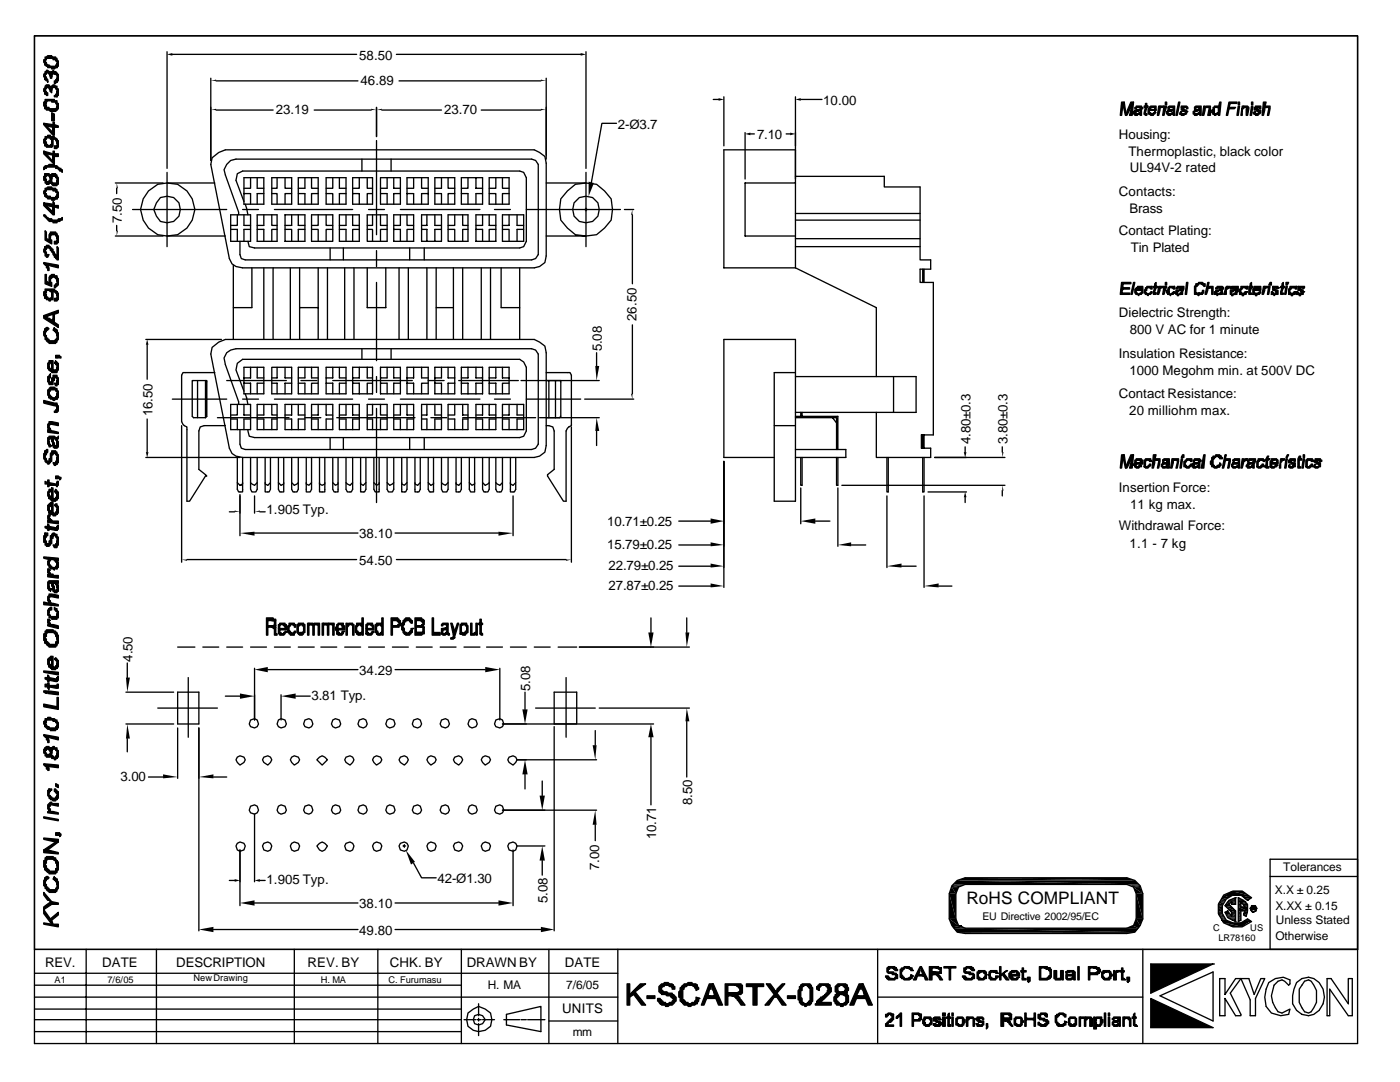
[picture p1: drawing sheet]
<svg xmlns="http://www.w3.org/2000/svg" width="279mm" height="216mm" viewBox="0 0 279 216" stroke-linecap="round" stroke-linejoin="round" font-family="sans-serif">
<defs><g id="words">
<text font-size="3.4" x="192.9" y="180.4">RoHS COMPLIANT</text>
<g font-size="2.6">
<text x="71.7" y="11.9">58.50</text>
<text x="72" y="16.9">46.89</text>
<text x="55" y="22.8">23.19</text>
<text x="88.6" y="22.8">23.70</text>
<text x="164.3" y="20.9">10.00</text>
<text x="123.3" y="25.7">2-Ø3.7</text>
<text x="151.1" y="27.8">7.10</text>
<text x="223.3" y="27.8">Housing:</text>
<text x="225.2" y="31.2">Thermoplastic, black color</text>
<text x="225.5" y="34.4">UL94V-2 rated</text>
<text x="223.3" y="39.2">Contacts:</text>
<text x="24.3" y="44.4" transform="rotate(-90 24.3 44.4)">7.50</text>
<text x="223.3" y="46.8">Contact Plating:</text>
<text x="225.4" y="42.6">Brass</text>
<text x="225.7" y="50.3">Tin Plated</text>
<text x="127" y="64" transform="rotate(-90 127 64)">26.50</text>
<text x="223.3" y="63.2">Dielectric Strength:</text>
<text x="120.1" y="70.1" transform="rotate(-90 120.1 70.1)">5.08</text>
<text x="223.3" y="71.4">Insulation Resistance:</text>
<text x="225.5" y="66.7">800 V AC for 1 minute</text>
<text x="225.4" y="74.9">1000 Megohm min. at 500V DC</text>
<text x="30.4" y="83.1" transform="rotate(-90 30.4 83.1)">16.50</text>
<text x="223.3" y="79.4">Contact Resistance:</text>
<text x="225.4" y="82.8">20 milliohm max.</text>
<text x="193.7" y="88.6" transform="rotate(-90 193.7 88.6)">4.80±0.3</text>
<text x="201.1" y="88.6" transform="rotate(-90 201.1 88.6)">3.80±0.3</text>
<text x="223.3" y="98.2">Insertion Force:</text>
<text x="225.5" y="101.6">11 kg max.</text>
<text x="53.2" y="102.7">1.905 Typ.</text>
<text x="71.7" y="107.4">38.10</text>
<text x="121.2" y="105">10.71±0.25</text>
<text x="223.3" y="105.8">Withdrawal Force:</text>
<text x="71.7" y="112.7">54.50</text>
<text x="121.2" y="109.5">15.79±0.25</text>
<text x="121.4" y="113.8">22.79±0.25</text>
<text x="225.4" y="109.3">1.1 - 7 kg</text>
<text x="121.4" y="117.7">27.87±0.25</text>
<text x="26.5" y="132" transform="rotate(-90 26.5 132)">4.50</text>
<text x="71.7" y="134.7">34.29</text>
<text x="105.8" y="137.8" transform="rotate(-90 105.8 137.8)">5.08</text>
<text x="62.2" y="139.7">3.81 Typ.</text>
<text x="24.1" y="155.8">3.00</text>
<text x="138.1" y="160.6" transform="rotate(-90 138.1 160.6)">8.50</text>
<text x="131" y="167.5" transform="rotate(-90 131 167.5)">10.71</text>
<text x="119.6" y="173.6" transform="rotate(-90 119.6 173.6)">7.00</text>
<text x="53.2" y="176.5">1.905 Typ.</text>
<text x="87.3" y="176.2">42-Ø1.30</text>
<text x="71.7" y="181.2">38.10</text>
<text x="109.3" y="180.2" transform="rotate(-90 109.3 180.2)">5.08</text>
<text x="71.7" y="186.5">49.80</text>
<text x="9" y="192.9">REV.</text>
<text x="20.4" y="192.9">DATE</text>
<text x="35.2" y="192.9">DESCRIPTION</text>
<text x="61.4" y="192.9">REV. BY</text>
<text x="77.8" y="192.9">CHK. BY</text>
<text x="93.1" y="192.9">DRAWN BY</text>
<text x="112.7" y="192.9">DATE</text>
<text x="112.2" y="202.1">UNITS</text>
</g>
<g font-size="2.4">
<text x="256.1" y="173.8">Tolerances</text>
<text x="254.4" y="178.3">X.X ± 0.25</text>
<text x="254.5" y="181.5">X.XX ± 0.15</text>
<text x="254.6" y="184.4">Unless Stated</text>
<text x="254.5" y="187.6">Otherwise</text>
<text x="97.4" y="197.4">H. MA</text>
<text x="113" y="197.4">7/6/05</text>
<text x="114.3" y="206.6">mm</text>
</g>
<text font-size="2.1" x="196.1" y="183.6">EU Directive 2002/95/EC</text>
<g font-size="1.9">
<text x="242.1" y="185.7">C</text>
<text x="249.5" y="185.7">US</text>
<text x="243.2" y="187.9">LR78160</text>
<text x="10.8" y="196.1">A1</text>
<text x="21.4" y="196.1">7/6/05</text>
<text x="38.6" y="195.8">New Drawing</text>
<text x="64" y="196.1">H. MA</text>
<text x="77.5" y="196.1">C. Furumasu</text>
</g>
</g></defs>
<g fill="none" stroke="#000" stroke-width=".26">
<path d="M6.9 7.1h264v182.3h-264zM6.9 7.1h264v201.1h-264zM33.3 10.3v23.3M34.4 10.8h36.8M42.1 15.6v16.4M43.1 16.1h28.3M79.1 10.8h36.8M79.6 16.1h28.3M109 15.6v16.2M116.9 10.3v23.3M142.3 19.8h1.1M144.5 19.3v9.8"/>
<path d="M158.7 19.3v17.2M159.8 19.8h4.2M23 36.5h9.5M23.3 37.6v1M32 39.4a2.7 2.7 0 0 1 4 2.4 2.7 2.7 0 0 1-4 2.4l-.8-1.1-.5-1.3 .5-1.3zM33.3 36.5a5.3 5.3 0 0 1 5.6 5.3 5.3 5.3 0 0 1-5.6 5.3M33.3 36.5a5.3 5.3 0 0 0-5.3 5.3 5.3 5.3 0 0 0 5.3 5.3M33.3 36.5h9.6M33.3 34.4v14.8M42.3 31.5l1.4-1.1 1.3-.5h61.6l1.1 .5 1 .8 .3 1.3v18.6l-.3 1.3-1 .8-1.1 .2h-58.2l-1.3-.2-.8-.5-.5-1.1-3.7-18.8zM43.1 22h11.4M48.7 35.5h4v5.2h-4z"/>
<path d="M48.7 38.6h1.3v2.1M50 35.5v2.1h-1.3M51.3 35.5v2.1h1.4M52.7 38.6h-1.4v2.1M54.2 38.6h1.1v2.1M54.2 35.5h4v5.2h-4zM55.3 35.5v2.1h-1.1M56.9 35.5v2.1h1.3M58.2 38.6h-1.3v2.1M59.5 35.5h4v5.2h-4zM59.5 38.6h1.4v2.1M60.9 35.5v2.1h-1.4"/>
<path d="M62.2 35.5v2.1h1.3M62.7 22h11.4M63.5 38.6h-1.3v2.1M65.1 38.6h1.3v2.1M65.1 35.5h4v5.2h-4zM66.4 35.5v2.1h-1.3M67.7 35.5v2.1h1.4M69.1 38.6h-1.4v2.1M70.4 35.5h3.9v5.2h-3.9zM70.4 38.6h1.3v2.1M71.7 35.5v2.1h-1.3M72.2 31.8v2.3"/>
<path d="M73.3 35.5v2.1h1M74.3 38.6h-1v2.1M75.1 21.4v5.9M75.1 28v18.8M75.9 35.5h4v5.2h-4zM75.9 38.6h1.4v2.1M76.2 22h11.9M77.3 35.5v2.1h-1.4M78.1 31.8v2.3M78.6 35.5v2.1h1.3M79.9 38.6h-1.3v2.1M81.2 35.5h4.3v5.2h-4.3z"/>
<path d="M81.2 38.6h1.3v2.1M82.5 35.5v2.1h-1.3M84.1 35.5v2.1h1.4M85.5 38.6h-1.4v2.1M86.8 35.5h4v5.2h-4zM86.8 38.6h1.3v2.1M88.1 35.5v2.1h-1.3M89.4 35.5v2.1h1.4M90.8 38.6h-1.4v2.1M92.1 35.5h4.2v5.2h-4.2zM92.1 38.6h1.3v2.1M93.4 35.5v2.1h-1.3"/>
<path d="M95 35.5v2.1h1.3M96 22h11.9M96.3 38.6h-1.3v2.1M97.6 38.6h1.4v2.1M97.6 35.5h4v5.2h-4zM99 35.5v2.1h-1.4M100.3 35.5v2.1h1.3M101.6 38.6h-1.3v2.1M109 36.5h7.9M116.9 36.5l-2.1 .3-1.6 1.3-1.3 1.6-.2 2.1 .2 2.1 1.3 1.6 1.6 1.3 2.1 .3h-7.9M116.9 36.5l2.2 .3 1.5 1.3 1.4 1.6 .2 2.1-.2 2.1-1.4 1.6-1.5 1.3-2.2 .3M116.9 34.4v14.8"/>
<path d="M123 24.6h-2.9l-2.1 11.9M148.7 26.5v9.2M149.8 26.7h.7M156.9 26.7h.8M158.7 36.5v16.9M158.7 35.2h17.8v2.1h7.1v14.6h2.1v1.8h-2.1v2.7h2.7v30.4h-2.4v2.6h1.8v1.9h-10.8v-9M158.7 29.9h-14.2v23.5h14.2M158.7 36.5h-10v10.6h10M23 47.1h9.5M23.3 45v1M26.5 41.8h18.7M33.3 47.1h11.7"/>
<path d="M46 42.9h4v5.3h-4zM46 45.8h1.4v2.4M46.6 52.9v14.8M47.4 42.9v2.1h-1.4M47.6 42.9v-.6l-2.9-8.4 .5-1.1 .8-.8 1.1-.2h59l.8 .2 .5 .8v18l-.5 .8-.8 .3h-57.2l-.7-.3-.3-.8v-2.6M48.4 41.8h3.2M48.7 40.2l-1.6-4.2 .3-1.3 1-.6h55.3l.8 .3 .5 1.1v12.7l-.5 1-.8 .3h-52.9l-1.1-.3-.2-1M48.7 42.9v2.1h1.3M48.9 40.7l.6 2.2M50 45.8h-1.3v2.4M50.3 53.4v8h-3.7M51.3 42.9h4v5.3h-4z"/>
<path d="M51.3 45.8h1.4v2.4M52.7 42.9v2.1h-1.4M52.7 53.4v14.3M54.2 42.9v2.1h1.1M54.5 53.4v14.3M54.8 41.8h15.6M55.3 45.8h-1.1v2.4M56.9 45.8h1.3v2.4M56.9 42.9h4v5.3h-4zM57.9 53.4v14.3M58.2 42.9v2.1h-1.3M59.5 42.9v2.1h1.4"/>
<path d="M59.8 53.4v14.3M60.9 45.8h-1.4v2.4M62.2 42.9h4.2v5.3h-4.2zM62.2 45.8h1.3v2.4M63.5 42.9v2.1h-1.3M63.5 53.4v14.3M65.1 42.9v2.1h1.3M65.4 53.4v14.3M65.9 49.5v2.4M66.4 45.8h-1.3v2.4M67.7 42.9h4v5.3h-4zM67.7 45.8h1.4v2.4"/>
<path d="M68.5 49.5v2.4M68.8 53.4v14.3M69.1 42.9v2.1h-1.4M70.4 42.9v2.1h1.3M70.6 53.4v14.3M71.7 45.8h-1.3v2.4M73.3 42.9h4v5.3h-4zM73.3 45.8h1v2.4M73.3 53.4v8h3.7v-8M73.6 41.8h3.1M74.3 42.9v2.1h-1M75.1 50v3.2"/>
<path d="M75.1 56.4v15.6M75.9 42.9v2.1h1.4M77.3 45.8h-1.4v2.4M78.6 42.9h3.9v5.3h-3.9zM78.6 45.8h1.3v2.4M79.6 53.4v14.3M79.9 41.8h15.9M79.9 42.9v2.1h-1.3M81.2 42.9v2.1h1.3M81.5 53.4v14.3M81.8 49.5v2.4M82.5 45.8h-1.3v2.4"/>
<path d="M84.1 45.8h1.1v2.4M84.1 42.9h4v5.3h-4zM84.7 49.5v2.4M85.2 42.9v2.1h-1.1M85.2 53.4v14.3M86.8 42.9v2.1h1.3M87 53.4v14.3M88.1 45.8h-1.3v2.4M89.4 42.9h4v5.3h-4zM89.4 45.8h1.4v2.4M90.5 53.4v14.3M90.8 42.9v2.1h-1.4"/>
<path d="M92.3 42.9v2.1h1.1M92.3 53.4v14.3M93.4 45.8h-1.1v2.4M95 45.8h1.3v2.4M95 42.9h4v5.3h-4zM96 53.4v14.3M96.3 42.9v2.1h-1.3M97.6 42.9v2.1h1.4M97.9 53.4v14.3M98.7 41.8h3.2M99 45.8h-1.4v2.4M100 53.4v8h3.7"/>
<path d="M100.3 45.8h1.3v2.4M100.3 42.9h4.2v5.3h-4.2zM101.6 42.9v2.1h-1.3M103.2 42.9v2.1h1.3M103.7 53.4v14.3M104.5 45.8h-1.3v2.4M105 41.8h18.8M114.6 40.5a2.72 2.72 0 0 1 4.3-.6 2.72 2.72 0 0 1-.6 4.3 2.72 2.72 0 0 1-3.3-.5 2.72 2.72 0 0 1-.4-3.2zM124.6 41.8h1.9M126.2 42.9v13.7M158.7 47.6h24.9M158.7 43.9h24.9"/>
<path d="M158.7 42.6h24.9M158.7 49.2h24.9M158.7 53.4l16.2 8v13.7M184.1 53.7v2.7M184.4 53.7v2.7M29.1 67.7h15.1M29.4 68.8v6.9M34.4 79.6h10.8M39.4 75.9v7.4M41 75.9h-2.6v7.2l.2 .2h2.4M41 75.9h.3v7.2l-.3 .2M41 75.9v7.4"/>
<path d="M42.3 69.3l1.4-1 1.3-.6h61.6l1.1 .6 1 .8 .3 1.3v18.5l-.3 1.3-1 .8-1.1 .3h-58.2l-1.3-.3-.8-.5-.5-1.1-3.7-18.8zM42.9 74.3h-6.4l-.3 .6v9.2l.3 .6 .8 .5v14.8h.5l3.2-5h.3l-1.6-1.3v-7.7l.3-.8 .7-.3h4.3M45.2 75.9h11.9M48.4 79.6h3.2M48.7 78.1l-1.6-4.3 .3-1.3 1-.8h55.3l.8 .5 .5 1.1v12.7l-.5 1-.8 .3h-52.9l-1.1-.3-.2-1.3M48.7 73.3h4v5.3h-4zM48.7 76.5h1.3v2.1M48.9 78.6l.6 2.1M50 73.3v2.1h-1.3M51.3 73.3v2.1h1.4M52.7 76.5h-1.4v2.1M54.2 73.3h4v5.3h-4z"/>
<path d="M54.2 76.5h1.1v2.1M54.8 79.6h15.6M55.3 73.3v2.1h-1.1M56.9 73.3v2.1h1.3M58.2 76.5h-1.3v2.1M59.5 73.3h4v5.3h-4zM59.5 76.5h1.4v2.1M59.8 61.4h3.7M60.1 75.9h3.1M60.9 73.3v2.1h-1.4M62.2 73.3v2.1h1.3M63.5 76.5h-1.3v2.1"/>
<path d="M65.1 73.3h4v5.3h-4zM65.1 76.5h1.3v2.1M66.4 75.9h15.9M66.4 73.3v2.1h-1.3M67.7 73.3v2.1h1.4M69.1 76.5h-1.4v2.1M70.4 73.3h3.9v5.3h-3.9zM70.4 76.5h1.3v2.1M71.7 73.3v2.1h-1.3M72.2 69.6v2.1M73.3 73.3v2.1h1M73.6 79.6h3.1"/>
<path d="M74.3 76.5h-1v2.1M75.1 75.1v3.2M75.9 73.3h4v5.3h-4zM75.9 76.5h1.4v2.1M77.3 73.3v2.1h-1.4M78.1 69.6v2.1M78.6 73.3v2.1h1.3M79.9 79.6h15.9M79.9 76.5h-1.3v2.1M81.2 73.3h4.3v5.3h-4.3zM81.2 76.5h1.3v2.1M82.5 73.3v2.1h-1.3"/>
<path d="M84.1 73.3v2.1h1.4M85.5 76.5h-1.4v2.1M85.5 75.9h3.1M86.8 73.3h4v5.3h-4zM86.8 76.5h1.3v2.1M87 61.4h3.5M88.1 73.3v2.1h-1.3M89.4 73.3v2.1h1.4M90.8 76.5h-1.4v2.1M91.5 75.9h12M92.1 73.3h4.2v5.3h-4.2zM92.1 76.5h1.3v2.1"/>
<path d="M93.4 73.3v2.1h-1.3M95 73.3v2.1h1.3M96.3 76.5h-1.3v2.1M97.6 73.3h4v5.3h-4zM97.6 76.5h1.4v2.1M98.7 79.6h3.2M99 73.3v2.1h-1.4M100.3 73.3v2.1h1.3M101.6 76.5h-1.3v2.1M104 75.9h15.6M105 79.6h10.9M109 74.3h4.8l.2 .6v10l-.8 .6-.2 .5v14h-.6l-3.1-5v-.3l1.3-1v-7.7l-.3-.8-.8-.3h-.5"/>
<path d="M109.5 75.9v7.4M110.9 75.9v7.4M111.7 75.9h.2v7.2l-.2 .2M116.7 79.6h9.8M119.1 70.4v2.6M126.2 64.8v13.8M158.7 74.3h-4.2v25.7h4.2v-32.3h-14.2v23.6h10M158.7 75.1h24.1v7.2h-24.1M178.3 75.1v7.2M29.1 91.3h18.8M29.4 83.6v6.6M36.2 84.9v27.3"/>
<path d="M43.4 83.3h14.3M46 80.7h4v5h-4zM46 83.6h1.4v2.1M47.4 91.3v6.3l.2 .6h.8v-6.9M47.4 80.7v2.1h-1.4M47.4 96.3l.5 .5M47.6 80.7v-.5l-2.6-7.4-.3-1.4 .5-1 .8-.6 1.1-.2h59l.8 .2 .5 .8v18l-.5 .8-.8 .3h-57.2l-.7-.3-.3-.8v-2.9M47.9 98.7v8.2M47.9 96.8h.3M48.4 96.3v.3l-.5 .2M48.7 80.7v2.1h1.3M50 91.3v6.3l.3 .6h.8l.2-.6v-6.3"/>
<path d="M50 96.3l.8 .5 .5-.5M50 83.6h-1.3v2.1M50.8 99v3.4M51.3 80.7h4v5h-4zM51.3 83.6h1.4v2.1M52.7 80.7v2.1h-1.4M52.9 91.3v6.9h.8l.3-.6v-6.3M52.9 96.3v.3l.5 .2 .6-.5M54.2 80.7v2.1h1.1M55.3 83.6h-1.1v2.1M55.6 91.3v6.3l.2 .6h.8v-6.9M55.6 96.3l.5 .5 .5-.2v-.3"/>
<path d="M56.9 80.7h4v5h-4zM56.9 83.6h1.3v2.1M58.2 91.3v6.3l.3 .6h.8l.2-.6v-6.3M58.2 96.3l.5 .5 .8-.5M58.2 80.7v2.1h-1.3M59.5 80.7v2.1h1.4M60.9 83.3h3.1M60.9 83.6h-1.4v2.1M61.1 91.3v6.9h.8l.3-.6v-6.3M61.1 96.3v.3l.5 .2 .6-.5M62.2 80.7h4.2v5h-4.2zM62.2 83.6h1.3v2.1"/>
<path d="M63.5 80.7v2.1h-1.3M63.8 91.3v6.9h1v-6.9M63.8 96.3v.3l.5 .2 .5-.2v-.3M65.1 80.7v2.1h1.3M65.9 87.3v2.4M66.4 91.3v6.3l.3 .6h.8v-6.9M66.4 96.3l.5 .5 .6-.2v-.3M66.4 83.6h-1.3v2.1M67.2 83.3h15.6M67.7 80.7h4v5h-4zM67.7 83.6h1.4v2.1M68.5 87.3v2.4"/>
<path d="M69.1 91.3v6.3l.2 .6h.8l.3-.6v-6.3M69.1 96.3l.7 .5 .6-.5M69.1 80.7v2.1h-1.4M70.4 80.7v2.1h1.3M71.7 83.6h-1.3v2.1M72 91.3v6.9h.8l.2-.6v-6.3M72 96.3v.3l.5 .2 .5-.5M73.3 80.7h4v5h-4zM73.3 83.6h1v2.1M74.3 80.7v2.1h-1M74.6 91.3v6.3l.3 .6h.8v-6.9M74.6 96.3l.5 .5 .6-.2v-.3"/>
<path d="M75.1 81.5v18.8M75.9 80.7v2.1h1.4M77.3 91.3v6.3l.2 .6h.8l.3-.6v-6.3M77.3 96.3l.5 .5 .8-.5M77.3 83.6h-1.4v2.1M78.6 80.7h3.9v5h-3.9zM78.6 83.6h1.3v2.1M79.9 80.7v2.1h-1.3M80.2 91.3v6.9h.8l.2-.6v-6.3M80.2 96.3v.3l.5 .2 .5-.5M81.2 80.7v2.1h1.3M81.8 87.3v2.4"/>
<path d="M82.5 83.6h-1.3v2.1M82.8 91.3v6.9h.8l.3-.6v-6.3M82.8 96.3v.3l.5 .2 .6-.5M84.1 83.6h1.1v2.1M84.1 80.7h4v5h-4zM84.7 87.3v2.4M85.2 80.7v2.1h-1.1M85.5 91.3v6.3l.2 .6h.8v-6.9M85.5 96.3l.5 .5 .5-.2v-.3M86 83.3h3.2M86.8 80.7v2.1h1.3M88.1 91.3v6.3l.3 .6h.8l.2-.6v-6.3"/>
<path d="M88.1 96.3l.8 .5 .5-.5M88.1 83.6h-1.3v2.1M89.4 80.7h4v5h-4zM89.4 83.6h1.4v2.1M90.8 80.7v2.1h-1.4M91 91.3v6.9h.8l.3-.6v-6.3M91 96.3v.3l.5 .2 .6-.5M92.3 83.3h14.6M92.3 80.7v2.1h1.1M93.4 83.6h-1.1v2.1M93.7 91.3v6.3l.2 .6h.8v-6.9M93.7 96.3l.5 .5 .5-.2v-.3"/>
<path d="M95 83.6h1.3v2.1M95 80.7h4v5h-4zM96.3 91.3v6.3l.3 .6h.8l.2-.6v-6.3M96.3 96.3l.5 .5 .8-.5M96.3 80.7v2.1h-1.3M97.6 80.7v2.1h1.4M99 91.3v6.3l.2 .6h.8l.3-.6v-6.3M99 96.3l.7 .5 .6-.5M99 83.6h-1.4v2.1M100.3 80.7h4.2v5h-4.2zM100.3 83.6h1.3v2.1M101.6 80.7v2.1h-1.3"/>
<path d="M101.9 91.3v6.9h.8l.2-.6v-6.3M101.9 96.3v.3l.5 .2 .5-.5M102.4 99v7.9M103.2 80.7v2.1h1.3M104.5 83.6h-1.3v2.1M107.7 83.3h11.9M114 85.2v27M119.1 86v2.9M144.5 92.1v25.1M154.5 84.9h4.2M158.7 83.3h8.3v6.4M158.7 89.7h10.1v1.6h-10.1"/>
<path d="M158.7 83.1h8.5v6.6M159.8 91.3v5.5h.3v-5.5M159.8 82.3v.8M159.8 97.4v7.1M160.1 82.3v.8M166.2 83.3l.8 1.1M167 91.3v5.5h.2v-5.5M167.2 97.4v11.6M168 96.8h32.6M177 91.3v6.9h.3v-6.9M177 99v14.2M184.1 91.3v6.9h.3v-6.9"/>
<path d="M184.1 86.8v2.6M184.4 86.8v2.6M184.4 99v18.2M185.2 98.2h7.7M186.5 91.3h14.1M192.6 89.2v1M192.6 99.2v1.1M200 89.2v1M200 97.9v1.1M37.3 111.7h33.9M45.8 102.1h1M50.8 106.4h20.6"/>
<path d="M51.9 102.1h1M78.8 106.4h20.7M79.1 111.7h33.9M135.5 104h6.3M135.5 108.7h6.3M135.5 113h6.3M135.5 116.9h6.3M162.7 104h2.9M169.9 108.7h2.9M179.9 113h2.9M187.3 116.9h2.7M25.1 138.1h9.6"/>
<path d="M25.4 132.3v2.9M35.5 129.1h3.4M35.5 138.1h4.2v6.4h-4.2zM37.6 135.2v11.9M40.5 129.1h3.2M45 138.9h2.9M45.2 129.1h3.2M50 129.1h3.2M50.8 133.3v10.4M53.4 133.6h18M54.8 129.1h3.1M56.1 138.6v5.1"/>
<path d="M59 138.9h2.9M59.5 129.1h3.2M64 129.1h3.2M68.8 129.1h3.2M73.6 129.1h3.1M78.3 129.1h3.2M78.8 133.6h18M83.1 129.1h3.2M87.8 129.1h3.2M92.6 129.1h3.2M97.1 129.1h3.2M99.7 133.3v10.4"/>
<path d="M101.9 129.1h3.1M104.8 138.1v3.5M106.6 129.1h3.2M110.6 138.1h4.5v6.4h-4.5zM111.4 129.1h3.7M113 135.2v11.9M115.6 129.1h22M129.9 123.3v2.9M137.1 123.3v2.9M25.1 144.5h9.6M25.4 147.4v2.6M29.6 155h2.9"/>
<path d="M31.5 141.3h11.9M35.5 145.3v10M39.7 145.3v40.4M42.6 155h2.6M47.4 151.1l.5-.3 .8 .3 .2 .5-.2 .5-.8 .6-.5-.6-.3-.5zM50 143.7l.8-.3 .5 .3 .3 .8-.3 .5-.5 .3-.8-.3-.3-.5zM52.7 151.1l.7-.3 .6 .3 .2 .5-.2 .5-.6 .6-.7-.6-.3-.5zM55.6 143.7l.5-.3 .8 .3 .2 .8-.2 .5-.8 .3-.5-.3-.3-.5zM58.2 151.1l.5-.3 .8 .3 .3 .5-.3 .5-.8 .6-.5-.6-.3-.5zM60.9 143.7l.7-.3 .6 .3 .2 .8-.2 .5-.6 .3-.7-.3-.3-.5zM63.2 151.6l.6-.5 .5-.3 .5 .3 .6 .5-1.1 1.1zM66.4 143.7l.5-.3 .8 .3 .3 .8-.3 .5-.8 .3-.5-.3-.3-.5z"/>
<path d="M69.1 151.1l.7-.3 .6 .3 .2 .5-.2 .5-.6 .6-.7-.6-.3-.5zM71.7 143.7l.8-.3 .5 .3 .3 .8-.3 .5-.5 .3-.8-.3-.3-.5zM74.6 151.1l.5-.3 .8 .3 .3 .5-.3 .5-.8 .6-.5-.6-.3-.5zM77.3 143.7l.5-.3 .8 .3 .2 .8-.2 .5-.8 .3-.5-.3-.3-.5zM79.9 151.1l.8-.3 .5 .3 .3 .5-.3 .5-.5 .6-.8-.6-.3-.5zM82.5 143.7l.8-.3 .6 .3 .2 .8-.2 .5-.6 .3-.8-.3-.2-.5zM85.5 151.1l.5-.3 .8 .3 .2 .5-.2 .5-.8 .6-.5-.6-.3-.5zM88.1 143.7l.8-.3 .5 .3 .3 .8-.3 .5-.5 .3-.8-.3-.3-.5zM90.8 151.1l.7-.3 .6 .3 .2 .5-.2 .5-.6 .6-.7-.6-.3-.5zM93.7 143.7l.5-.3 .8 .3 .2 .8-.2 .5-.8 .3-.5-.3-.3-.5zM96.3 151.1l.5-.3 .8 .3 .3 .5-.3 .5-.8 .6-.5-.6-.3-.5zM99 143.7l.7-.3 .6 .3 .2 .8-.2 .5-.6 .3-.7-.3-.3-.5z"/>
<path d="M100.3 144.5h30.1M101.6 151.1l.8-.3 .5 .3 .3 .5-.3 .5-.5 .6-.8-.6-.3-.5zM103.2 151.6h15.9M104.8 154.5v2.9M106.9 141.3h11.9M108.2 155.8v3M110.6 145v40.7M118.8 145.8v2.9M119.6 141.3h18M129.9 147.1v13.5M137.1 143.9v11.1M45.8 175.7h1"/>
<path d="M47.4 168.3l.5-.3 .8 .3 .2 .5-.2 .8-.8 .3-.5-.3-.3-.8zM47.9 169.6v11.1M50 160.9l.8-.3 .5 .3 .3 .8-.3 .5-.5 .3-.8-.3-.3-.5zM50.8 162.5v13.4M51.9 175.7h1M52.7 168.3l.7-.3 .6 .3 .2 .5-.2 .8-.6 .3-.7-.3-.3-.8zM55.6 160.9l.5-.3 .8 .3 .2 .8-.2 .5-.8 .3-.5-.3-.3-.5zM58.2 168.3l.5-.3 .8 .3 .3 .5-.3 .8-.8 .3-.5-.3-.3-.8zM60.9 160.9l.7-.3 .6 .3 .2 .8-.2 .5-.6 .3-.7-.3-.3-.5zM63.2 168.8l.6-.5 .5-.3 .5 .3 .6 .5-.6 .8-.5 .3-.5-.3zM66.4 160.9l.5-.3 .8 .3 .3 .8-.3 .5-.8 .3-.5-.3-.3-.5zM69.1 168.3l.7-.3 .6 .3 .2 .5-.2 .8-.6 .3-.7-.3-.3-.8z"/>
<path d="M71.7 160.9l.8-.3 .5 .3 .3 .8-.3 .5-.5 .3-.8-.3-.3-.5zM74.6 168.3l.5-.3 .8 .3 .3 .5-.3 .8-.8 .3-.5-.3-.3-.8zM77.3 160.9l.5-.3 .8 .3 .2 .8-.2 .5-.8 .3-.5-.3-.3-.5zM79.9 168.3l.8-.3 .5 .3 .3 .5-.3 .8-.5 .3-.8-.3-.3-.8zM80.4 168.8h.6M80.7 168.5v.6M82.5 160.9l.8-.3 .6 .3 .2 .8-.2 .5-.6 .3-.8-.3-.2-.5zM82.5 172.2l1.6 3h2.9M85.5 168.3l.5-.3 .8 .3 .2 .5-.2 .8-.8 .3-.5-.3-.3-.8zM88.1 160.9l.8-.3 .5 .3 .3 .8-.3 .5-.5 .3-.8-.3-.3-.5zM90.8 168.3l.7-.3 .6 .3 .2 .5-.2 .8-.6 .3-.7-.3-.3-.8zM93.7 160.9l.5-.3 .8 .3 .2 .8-.2 .5-.8 .3-.5-.3-.3-.5z"/>
<path d="M96.3 168.3l.5-.3 .8 .3 .3 .5-.3 .8-.8 .3-.5-.3-.3-.8zM99 160.9l.7-.3 .6 .3 .2 .8-.2 .5-.6 .3-.7-.3-.3-.5zM100.3 161.7h18.8M101.6 168.3l.8-.3 .5 .3 .3 .5-.3 .8-.5 .3-.8-.3-.3-.8zM102.4 169.6v11.1M103.2 168.8h5.5M108.2 171.7v2.9M118.8 164.6v3.1M190 176.7l1-1 1.6-.5h32.3l1.6 .5 1 1 .6 1.6v5.1l-.6 1.3-1 1.3-1.6 .3h-32.3l-1.6-.3-1-1.3-.6-1.3v-5.1zM190.2 176.6h2.4M191.3 177l1.3-.5h32.3l1.3 .5 .5 1.3v5.1l-.5 1.3-1.3 .5h-32.3l-1.3-.5-.5-1.3v-5.1zM224.9 176.6h2.6"/>
<path d="M244.2 178.6l1.9-.8h1.8l1.9 1.3-.8 .6a2.88 2.88 0 0 0-3.7-.8 2.88 2.88 0 0 0-1.4 3.4l.8 1.3 1.4 .5h1.5l1.4-.7 .8 .5-1.9 1h-1.8l-1.9-.8-1-1.8v-1.9zM245.3 179.7l1.3-.6v1.3h-.8v-.5l-.5 .5 1.3 1.4v2.1l-1.6-.8-.5-1.1 .5-.2 .8 1v-.8l-1.3-1.3zM247.1 179.1l1.1 .6 .8 .7v1.4l-.3 1-.5-.2 .2-.8h-.8v1.8l-.5 .3zM247.6 179.9l.8 1.1h-.8zM253.5 174.9h17.4M6.9 189.4h264v-18h-17.4v18M6.9 199h116.4M6.9 196.6h85.2M6.9 194.2h116.4M17.2 189.4v18.8M31.2 189.4v18.8M42.6 185.5h28.8"/>
<path d="M50.8 180.2h20.6M58.7 189.4v18.8M75.4 189.4v18.8M78.8 180.2h20.7M78.8 185.5h29.1M92.1 189.4v18.8M109.5 189.4v18.8M123.3 189.4v18.8M175.2 199h52.9M175.2 189.4v18.8M191 186.1h35.5M228.1 189.4v18.8"/>
<path d="M229.7 199.2l12.4 5.9h-12.4zM229.7 192.4h12.4l-12.4 5.8zM231.5 198.7l10.6-4.8v9.8zM242.1 192.4h.3M243.4 195.3h1.1v3.1l2.1-3.1h2.6l1.1 3.1 1.3-3.1h.8l-1.8 3.9v3.5h-1.1v-3.2l-1.9-4.2-2.1 2.9 2.1 4.2v.3h-1l-2.1-3.5v3.5h-1.1zM249.5 181.2l.5-.5 .8 .5-.2 .6-.6 .2-.5-.8 .5-.5 .8 .5-.2 .6-.6 .2zM253.2 196.1l1.3-.8 1.6-.3 1.3 .5v.8l-.2 .3-.8-.8-.5-.3-.8 .3-.8 .8-.6 2.1 .3 1.3 1.1 1.9 .8 .2 1.5-.8-.2 1.1-1.6 .3-1.9-.6-1-1.3-.3-1.8 .3-1.6zM258.8 196.1a3.1 3.1 0 0 1 3-1 3.1 3.1 0 0 1 2.3 2.3 3.9 3.9 0 0 1-3 5.3 3.3 3.3 0 0 1-3.1-4l.2-1.3zM260.3 195.8l.8-.3 .6 .3 1 1.8v2.4l-1 1.9-.6 .2-.8-.2-1-1.9v-2.6zM264.8 195.3h.8l3.5 5v-5h.8v7.4h-.8l-3.7-5.3v5.3h-.6zM6.9 205.8h85.2M6.9 203.5h85.2"/>
<path d="M6.9 201.3h85.2M92.6 203.5h2.4M93.4 202.1l1.1-.8 1-.5 1.3 .5 1.1 .8 .3 1.4-.3 1.3a2.91 2.91 0 0 1-4.5 0l-.3-1.3zM94.7 202.7l.8-.3 .8 .3 .5 .8-.5 .8-.8 .2-.8-.2-.2-.8zM95.2 203.5h.8M95.5 200.3v2.4M95.5 203.2v.5M95.5 204.3v2.3M96.3 203.5h2.4M100.5 203.5h3.2M101.1 202.4l6.8-1.6v5l-6.8-1.3zM104 203.5h1"/>
<path d="M105.3 203.5h3.4M109.5 203.7h13.8"/>
</g>
<g fill="#000" stroke="#000" stroke-width=".26">
<path d="M227 22.8h.5zM240.5 21.4h.5zM248.2 21.4h.2zM243.2 58.7h.5zM234.2 91.8h.5zM238.7 93.1h.5zM9.8 161.1v.8zM193.1 203.2h.6zM215.6 203.2h.6zM222.8 204.5h.5zM224.4 203.2h.5z"/>
<path d="M9 17.2l.3-.3h.5v.3h.3v1.1v-.6h-.3v-.2h-.5v.2h-.3v1.1v-.5h-.3v-.6l.3-.2z" fill-rule="evenodd"/>
<path d="M9 14.3h.3v-.3l.8 .3v1l-.3-.7h-.5v.2h-.3v1.1v-.6h-.3v-.5l.3-.2z" fill-rule="evenodd"/>
<path d="M9 11.4h.3l.2-.3h.8v.3h.8v.2h.3v.3l.2 .3v1h-.2v.3v-1.3h-.3v-.3h-.5v-.3h-1.3v.3l-.3 .3v.8v-.3l-.3-.3v-.5h.3z" fill-rule="evenodd"/>
<path d="M9 18l.3 .3v.2h.2v.5h-.2v-.2h-.3z" fill-rule="evenodd"/>
<path d="M9 15.1v.2h.3v.3l.2 .3v.5v-.3h-.2l-.3-.2z" fill-rule="evenodd"/>
<path d="M9 12.2v.2h.3v.3l.2 .3h.3l.3 .2h1v-.2h.3v-.3v.8h-.3l-.3 .3h-.5v-.3h-.8v-.3h-.2l-.3-.2z" fill-rule="evenodd"/>
<path d="M10.3 17.2v1.3l-.2-.2v-.8z" fill-rule="evenodd"/>
<path d="M10.3 14.3v1.3h-.2v-1v.2v-.2h.2z" fill-rule="evenodd"/>
<path d="M10.3 17.2l.3-.3h.2l.3 .3h.3v.5h.2v1.3h-.2v.3v-1.3l-.3-.3v-.2h-.8v.5z" fill-rule="evenodd"/>
<path d="M10.3 14.3h.3v-.3l.2 .3h.3l.3 .3v.2h.2v1.3h-.2v.3v-1.3l-.3-.3h-.3v-.2h-.2v.2h-.3v.5z" fill-rule="evenodd"/>
<path d="M11.4 18.3v1h-.6v-.3h.3v-.2h.3z" fill-rule="evenodd"/>
<path d="M11.4 15.6v.8h-.3v.3h-.3v-.6h.3v-.2h.3z" fill-rule="evenodd"/>
<path d="M9 37.6h.3l.2-.3h.8v.3h.8v.2h.3v.3l.2 .3v1h-.2v.3v-1.3h-.3v-.3h-.5v-.3h-1.3v.3l-.3 .3v.8v-.3l-.3-.3v-.5h.3z" fill-rule="evenodd"/>
<path d="M9 34.7v1h.3v.5h.5v-.2h.3v-1.1v.3v-.3h.2v1.3l.3 .3h.8v-.5v1h-.8l-.3-.2v-.3h-.2v-.3v.3h-.3v.3h-.5v-.3h-.3v-.5h-.3v-.8h.3z" fill-rule="evenodd"/>
<path d="M9 33.1h.5l.3-.3h1v.3h.6v.2l.8 .3v.3h.2v.5l-.2-.3h-.3v-.2h-.3v-.3h-.5v-.3h-1.8v.3h-.3l-.3 .3v-.6h.3z" fill-rule="evenodd"/>
<path d="M8.7 30.2l1.9 2.1v-2.1h.2v.5h.8v.5h-.8v1.6l-2.1-2.1z" fill-rule="evenodd"/>
<path d="M8.7 30.2l1.9 .5v1.6v-1.3l-1.3-.3z" fill-rule="evenodd"/>
<path d="M9 27.3h.5v-.3h.6v.3h.7v.2h.3l.3 .3v.8l-.3-.8h-.5v-.3h-.3v.5v-.2h-.2v-.3h-.8v.3l-.3 .2v1.1v-.5h-.3v-.8h.3z" fill-rule="evenodd"/>
<path d="M8.7 24.6l1.9 1.9v-2.2h.2v.6l.8 .2v.3h-.8v1.6h-.2l-1.9-2.1z" fill-rule="evenodd"/>
<path d="M8.7 24.6l1.9 .3v1.6v-1.1l-1.3-.3z" fill-rule="evenodd"/>
<path d="M9 19.8h1.8v.3h.6v.5h.2v1.1l-.2 .3v-1.1l-.3-.3v-.2h-.8v-.3h-.8l-.2 .3v.2h-.3v1.1v-.5h-.3v-.8h.3z" fill-rule="evenodd"/>
<path d="M9 38.4v.2h.3v.3l.2 .3h.6v.2h1v-.2h.3v-.3v.8h-.3l-.3 .3h-.5v-.3h-.8v-.3h-.2l-.3-.2z" fill-rule="evenodd"/>
<path d="M9 34.7h.8l.3 .2v.8v-.2l-.6-.6-.5 .6z" fill-rule="evenodd"/>
<path d="M9 28v.3h.3v.5h.2v.3h.6v-.3h.2v-.5v1.1h-1v-.3h-.3z" fill-rule="evenodd"/>
<path d="M9 20.9h.3v.5h.5v.3h1.3l.3-.3v-.2v.8l-.3 .2h-1l-.3-.2h-.5v-.3h-.3z" fill-rule="evenodd"/>
<path d="M10.3 34.7h.8v.2h.3v.3l.2 .3v1.3h-.2v-1.3h-.3v-.3h-.8v.5z" fill-rule="evenodd"/>
<path d="M10.3 27.5v.3h.3v1.3l-.3 .3z" fill-rule="evenodd"/>
<path d="M11.4 27.8v.2h.2v1.4h-.2v.2h-.6v-.5h.6z" fill-rule="evenodd"/>
<path d="M10.3 22.5l.5 .3v1.3h-.5z" fill-rule="evenodd"/>
<path d="M223.8 20.4h.6l-.3 .5-.3 2.1h-.2z" fill-rule="evenodd"/>
<path d="M224.4 20.4l.2 2.6-.5-2.1z" fill-rule="evenodd"/>
<path d="M225.7 20.4h.5l-1.3 2.6h-.3v-.5h.3z" fill-rule="evenodd"/>
<path d="M226.2 20.4l-.2 2.6h-.6l.6-2.1z" fill-rule="evenodd"/>
<path d="M226.2 22.2h.3v-.2h1h-.2v.2h-.6l-.2 .3h.2v.3h.8h-.5v.2h-.5v-.2h-.3z" fill-rule="evenodd"/>
<path d="M226.5 21.4h.8h-.6v.3h-.2z" fill-rule="evenodd"/>
<path d="M226.7 21.2h1.1v.2h.3v.3h-.3v1.3h-.3v-.2h-.5h.3v-.3h.2v-.5h-.8h.6l.2-.3v-.3h-.8z" fill-rule="evenodd"/>
<path d="M228.3 22.8h.6v.2h-.3z" fill-rule="evenodd"/>
<path d="M228.6 20.6h.3v.6h.2v.2h-.2l-.3 1.1v.3h.3h-.6l.3-1.4h-.3v-.2h.3z" fill-rule="evenodd"/>
<path d="M229.1 21.7h.3v-.3h.8h-.5v.6h1h-1.3v.5h.3v.3h.2h-.8z" fill-rule="evenodd"/>
<path d="M229.7 21.2h1v.8h-1h.8v-.6h-1.1z" fill-rule="evenodd"/>
<path d="M229.4 22.8h.8v-.3h.3v-.3l.2 .3h-.2v.3h-.3v.2h-.5z" fill-rule="evenodd"/>
<path d="M231.2 21.2h.3v.2h.3h-.3l-.3 1.6h-.2z" fill-rule="evenodd"/>
<path d="M231.5 21.2h.8l-.3 .2h-.5z" fill-rule="evenodd"/>
<path d="M232.6 20.4h.2v.5h-.2z" fill-rule="evenodd"/>
<path d="M232.3 21.2h.5l-.5 1.8h-.3z" fill-rule="evenodd"/>
<path d="M232.8 22.2h.3v-.2h1.1h-.3v.2h-.8v.3l.3 .3h.5h-.3v.2h-.5v-.2h-.3z" fill-rule="evenodd"/>
<path d="M233.1 21.4h.8h-.5v.3h-.3z" fill-rule="evenodd"/>
<path d="M233.4 22.8h.8z" fill-rule="evenodd"/>
<path d="M233.1 21.4l.3-.2h1v1.8h-.2v-.2h-.6l.3-.3h.3v-.5h-1.1h.8l.3-.3v-.3z" fill-rule="evenodd"/>
<path d="M235.2 20.4h.3l-.6 2.6h-.2z" fill-rule="evenodd"/>
<path d="M235.5 22.5l.2-.3v.3l.3 .3h.3h-.8z" fill-rule="evenodd"/>
<path d="M235.7 21.4h.6h-.3v.3h.3l.2 .3h.3v.2h.3l-.3 .3v.3h-.3l-.2 .2h-.6v-.2h-.2h1v-.6h-.5v-.2h-.3z" fill-rule="evenodd"/>
<path d="M235.7 21.2a1.51 1.51 0 0 1 1.4 .2v.3h-.3v-.3h-1.1z" fill-rule="evenodd"/>
<path d="M238.1 22.2h.3v-.2h1h-.2l-.3 .2h-.5v.3l.3 .3h.5h-.3v.2h-.5v-.2h-.3z" fill-rule="evenodd"/>
<path d="M238.4 21.4h.8h-.5v.3h-.3z" fill-rule="evenodd"/>
<path d="M238.7 22.8h.5z" fill-rule="evenodd"/>
<path d="M238.4 21.4l.3-.2h1v1.8h-.3v-.2h-.5l.5-.6v-.2h-1h.8v-.3h.2v-.3z" fill-rule="evenodd"/>
<path d="M240.2 21.2h.3v.2h.3h-.3l-.3 1.6h-.2z" fill-rule="evenodd"/>
<path d="M240.5 21.4l.3-.2h.8v1.8h-.6l.3-1.6z" fill-rule="evenodd"/>
<path d="M242.1 22.8h1.1h-.3l-.3 .2h-.2v-.2z" fill-rule="evenodd"/>
<path d="M242.1 21.4h.3v-.2h.8v.2h-.8v.8h-.3h.3v.6h.2h-.5v-.3h-.3v-.5h.3z" fill-rule="evenodd"/>
<path d="M243.4 20.4h.3l-.3 2.6h-.2v-.2h-.6h.3v-.3h.3v-1.1h-.3h.3z" fill-rule="evenodd"/>
<path d="M245.3 20.4h1.6v.2h-1.4l-.2 .8h1.3l-.3 .3h-1l-.3 1.3h-.3z" fill-rule="evenodd"/>
<path d="M247.1 20.4h.3v.5h-.3z" fill-rule="evenodd"/>
<path d="M247.1 21.2h.3l-.3 1.8h-.2z" fill-rule="evenodd"/>
<path d="M247.9 21.2h.3v.2h.2h-.2v.3h-.3v1.3h-.3z" fill-rule="evenodd"/>
<path d="M248.2 21.2h.8l.2 .2-.2 1.6h-.3v-1.3h.3v-.3h-.8z" fill-rule="evenodd"/>
<path d="M249.8 20.4h.2v.5h-.2z" fill-rule="evenodd"/>
<path d="M249.8 21.2h.2l-.2 1.8h-.3z" fill-rule="evenodd"/>
<path d="M250 22.5l.6-.3v.6h.2h-.5z" fill-rule="evenodd"/>
<path d="M250.3 21.4h.8h-.5v.3h.5v.3h.5v.5l-.2 .3h-.3v.2h-.5v-.2h-.3h.8v-.3h.3v-.3h-.6v-.2h-.5z" fill-rule="evenodd"/>
<path d="M250.6 21.2h1v.5h-.2v-.3h-.8z" fill-rule="evenodd"/>
<path d="M252.1 20.4h.6l-.3 1h.5h-.5l-.3 1.6h-.2z" fill-rule="evenodd"/>
<path d="M252.4 21.2h1.1l-.3 1.8h-.3l.3-1.6h-.8z" fill-rule="evenodd"/>
<path d="M9 57.7h1.8v.2h.3l.3 .3v.8v-.3l-.6-.5h-.5v-.3v.6v-.3h-.2l-.3-.3h-.5v.6h-.3v1v-.5h-.3v-.8h.3z" fill-rule="evenodd"/>
<path d="M8.7 52.4l2.9 .5v.5l-2.1-.5v.5h-.2v-.5h-.3v-.2h-.3z" fill-rule="evenodd"/>
<path d="M9 49.2v1.1h.3v.5h.5l-.3 .5h-.2v-.2h-.3v-.6a.66 .66 0 0 1 0-1z" fill-rule="evenodd"/>
<path d="M8.7 42.9h.3v.2h.3v.3h.2l.3 .3h.5v.2h1.3v-.2h.6l.2-.3v.5h-.2l-.3 .3h-.5v.2h-.8v-.2h-.8v-.3h-.3v-.2h-.2v-.3h-.3v-.3h-.3z" fill-rule="evenodd"/>
<path d="M8.7 40.5l1.9 1.8v-2.1l.2 .3v.5h.8v.5l-.8-.2v1.6h-.2l-1.9-1.9z" fill-rule="evenodd"/>
<path d="M8.7 40.5l1.9 .2v1.6v-1l-1.3-.3z" fill-rule="evenodd"/>
<path d="M9 58.7h.3v.6h.2v.2h.6l.2-.2v-.6v1.1h-.2v.3h-.3v-.3h-.5v-.3h-.3z" fill-rule="evenodd"/>
<path d="M9 54.8h.3v1.3l.8 .5v-1.6v1.4h.2v.8l-1.3-.6z" fill-rule="evenodd"/>
<path d="M9.3 48.9h.5v.3h.3v.3h.2v.2h.3v.6h.2l.3 .8h.3v-1.9l.2 .3v2.4h-.2v-.3h-.3v-.3h-.3l-.5-1.3h-.2v-.3l-.3-.2h-.5v.2l-.3 .3v-.8h.3z" fill-rule="evenodd"/>
<path d="M9 46l.3 .3v1.3l.8 .3v-1.3v1.3h.2v.8l-1.3-.8z" fill-rule="evenodd"/>
<path d="M9.5 52.9v.3l.3 .2v.6h-.3z" fill-rule="evenodd"/>
<path d="M9.8 55.3h.3v-.3v1.6l-.3-.2z" fill-rule="evenodd"/>
<path d="M9.8 46.8l.3-.2v1.3h-.3z" fill-rule="evenodd"/>
<path d="M10.3 54.8h.5v.2h.6v1.1v-.3l-.6-.5h-.5v.3h-.2v.5v-1.1z" fill-rule="evenodd"/>
<path d="M10.1 46.3h1v.3h.3v1v-.5h-.3v-.3h-.8l-.2 .3v.3z" fill-rule="evenodd"/>
<path d="M10.3 57.9v.3h.3v1.6h-.3z" fill-rule="evenodd"/>
<path d="M11.4 58.2v.3h.2v1.3h-.2v.3h-.6v-.6h.6z" fill-rule="evenodd"/>
<path d="M11.4 55.3v.3h.2v1.3h-.2v.3h-.3v.2h-.3v-.5h.3v-.3h.3z" fill-rule="evenodd"/>
<path d="M11.4 46.8l.2 .3v1.3h-.2v.3h-.6v-.5h.6z" fill-rule="evenodd"/>
<path d="M223.8 56.4h1.9v.2h-1.6v.8h1.3v.3h-1.3l-.3 .8h1.6v.2h-1.8z" fill-rule="evenodd"/>
<path d="M226.2 56.4h.3l-.5 2.3h-.3z" fill-rule="evenodd"/>
<path d="M226.5 57.7h.2v-.3h.8h-.5v.3h1.1v.2h-1.4v.6h.3v.2h.3h-.6v-.2h-.2z" fill-rule="evenodd"/>
<path d="M227 57.2h1.1v.5h-1.1h.8v-.3h-.8z" fill-rule="evenodd"/>
<path d="M226.7 58.7h.6l.2-.2h.3v-.3h.3v.3h-.3v.2h-.5v.3l-.3-.3z" fill-rule="evenodd"/>
<path d="M228.6 57.4h.3v-.2h1l-.5 .2h-.5v.5h-.3l.3 .8h.2h-.5v-.2h-.3v-.6l.3-.2z" fill-rule="evenodd"/>
<path d="M228.6 58.7h.5l.3-.2h.3v-.3h.2v.3h-.2v.2h-.6v.3l-.2-.3z" fill-rule="evenodd"/>
<path d="M229.4 57.4l.5-.2v.5h-.2v-.3z" fill-rule="evenodd"/>
<path d="M230.2 58.5h.5v.2h-.5z" fill-rule="evenodd"/>
<path d="M230.5 56.6l.2-.2v.8h.3v.2h-.3l-.2 .8v.3h.2h-.5l.3-1.1h-.3v-.2h.3z" fill-rule="evenodd"/>
<path d="M231.2 57.2h.3v.2h.3h-.3v.5l-.3 .8h-.2z" fill-rule="evenodd"/>
<path d="M231.5 57.2h.8l-.3 .2h-.5z" fill-rule="evenodd"/>
<path d="M232.6 56.4h.2v.5h-.2z" fill-rule="evenodd"/>
<path d="M232.3 57.2h.5l-.5 1.5h-.3z" fill-rule="evenodd"/>
<path d="M233.1 57.4h.3v-.2h1l-.5 .2h-.5v.5l-.3 .3h.3v.5h.2h-.5v-.2h-.3v-.6h.3z" fill-rule="evenodd"/>
<path d="M233.1 58.7h.5l.3-.2h.3v-.3h.2v.3h-.2v.2h-.6v.3l-.2-.3z" fill-rule="evenodd"/>
<path d="M233.9 57.4l.5-.2v.5h-.2v-.3z" fill-rule="evenodd"/>
<path d="M234.7 57.9h1h-.5v.3h-.3v.5h.8h-.5v.3h-.3v-.3h-.2l-.3-.2 .3-.3z" fill-rule="evenodd"/>
<path d="M234.7 57.4h.8h-.6v.3h-.2z" fill-rule="evenodd"/>
<path d="M235.2 58.7h.5z" fill-rule="evenodd"/>
<path d="M234.9 57.2h1.4l-.3 1.5h-.5v-.2h.2v-.6h-.8h.6v-.2h.5v-.3h-1.1z" fill-rule="evenodd"/>
<path d="M236.8 56.4h.3l-.3 2.3h-.3z" fill-rule="evenodd"/>
<path d="M238.7 56.6h.5v-.2h.8l.2 .2h-1v.3h-.3v.3h-.2v1.3h.5l.8 .2h-.6l-.2 .3-.3-.3h-.5v-1.5l.3-.3z" fill-rule="evenodd"/>
<path d="M239.2 58.5h.5l.3-.3v-.3h.2v.6h-.2v.2z" fill-rule="evenodd"/>
<path d="M239.7 56.6h.8v.6h-.3v-.3h-.2v-.3z" fill-rule="evenodd"/>
<path d="M241 56.4h.3l-.3 1h.6h-.3l-.3 .3-.2 1h-.3z" fill-rule="evenodd"/>
<path d="M241 57.4l.3-.2h.8v1.5h-.3v-1.3z" fill-rule="evenodd"/>
<path d="M242.4 58.2h.2v-.3h1.1h-.5v.3h-.3l-.3 .3h.3v.2h.8h-.5l-.3 .3v-.3h-.5z" fill-rule="evenodd"/>
<path d="M242.6 57.4h.8h-.5v.3h-.3z" fill-rule="evenodd"/>
<path d="M242.9 57.2a1.51 1.51 0 0 1 1.3 .2v.3h-.3v1h-.7l.2-.2h.3v-.6h-.8h.5v-.2h.3v-.3h-.8z" fill-rule="evenodd"/>
<path d="M244.7 57.2h.3l-.3 .2h.6h-.3v.3h-.3v1h-.5z" fill-rule="evenodd"/>
<path d="M244.7 57.4l.3-.2h.5v.2z" fill-rule="evenodd"/>
<path d="M245.5 57.9h1.4h-.6l-.2 .3h-.3v.5h.8h-.5v.3h-.3v-.3h-.3z" fill-rule="evenodd"/>
<path d="M245.5 57.4h.8h-.2v.3h-.6z" fill-rule="evenodd"/>
<path d="M246.1 58.7h.5z" fill-rule="evenodd"/>
<path d="M245.8 57.2h1.3v1h-.2v.5h-.6v-.2h.3v-.6h.3h-1.1h.5v-.2h.6v-.3h-1.1z" fill-rule="evenodd"/>
<path d="M247.6 57.2h1.4l-.6 .2h-.5v.3h-.3v.8h.3v.2h.3h-.8v-1h.2z" fill-rule="evenodd"/>
<path d="M247.4 58.7h.8v-.2h.2v-.3h.6l-.3 .3v.2h-.5v.3h-.3v-.3z" fill-rule="evenodd"/>
<path d="M248.4 57.4l.6-.2v.5h-.3v-.3z" fill-rule="evenodd"/>
<path d="M249.2 58.5h.6v.2h-.6z" fill-rule="evenodd"/>
<path d="M249.5 56.6l.3-.2v.8h.2v.2h-.2l-.3 1.1h-.3v-1.3h.3z" fill-rule="evenodd"/>
<path d="M250 57.7l.3-.3h.8h-.5v.3h-.3h1.3v.2h-1.3v.6h.3v.2h.2h-.8z" fill-rule="evenodd"/>
<path d="M250.3 57.2h1.3v.5h-1.3h1.1v-.3h-1.1z" fill-rule="evenodd"/>
<path d="M250 58.7h.8v-.2l.8-.3v.3h-.2v.2h-.6v.3h-.2v-.3z" fill-rule="evenodd"/>
<path d="M252.1 57.2h.3v.2h.3h-.3v.5l-.3 .8h-.2z" fill-rule="evenodd"/>
<path d="M252.4 57.2h.8l-.3 .2h-.5z" fill-rule="evenodd"/>
<path d="M253.2 57.2h.3l-.3 1.5h-.3z" fill-rule="evenodd"/>
<path d="M253.5 56.4h.2v.5h-.5z" fill-rule="evenodd"/>
<path d="M253.7 58.2h.3v.3h.3v.2h-.6z" fill-rule="evenodd"/>
<path d="M254 57.2l.5 .2h-.2v.3l.8 .2v.8h-.6l-.2 .3v-.3h-.6h.8v-.2h.3v-.3h-.3v-.3h-.5z" fill-rule="evenodd"/>
<path d="M254 57.2h1.1v.2h.2l-.5 .3v-.3z" fill-rule="evenodd"/>
<path d="M255.6 58.5h.5v.2h-.5z" fill-rule="evenodd"/>
<path d="M255.9 56.6l.2-.2v.8h.3v.2h-.3l-.2 1.1h-.3l.3-1.1h-.3v-.2h.3z" fill-rule="evenodd"/>
<path d="M256.6 57.2h.3l-.3 1.5h-.2z" fill-rule="evenodd"/>
<path d="M256.6 56.4h.6l-.3 .5h-.3z" fill-rule="evenodd"/>
<path d="M257.2 58.7h.8v-.2h.2v-.3h.6h-.3v.5h-.5v.3h-.3v-.3z" fill-rule="evenodd"/>
<path d="M257.4 57.2h1.4l-1.1 .2v.3h-.3v.8h.3v.2h.3h-.8v-1l.2-.3z" fill-rule="evenodd"/>
<path d="M258 57.4l.8-.2v.5h-.3v-.3z" fill-rule="evenodd"/>
<path d="M258.8 58.2h.2v.3h.3v.2h.3h-.8z" fill-rule="evenodd"/>
<path d="M259 57.2l.6 .2h-.3v.3h.5v.2h.3v.3h.2h-.2v.5h-.5v.3h-.3v-.3h-.5h.8v-.2h.2v-.3h-.2v-.3h-.6z" fill-rule="evenodd"/>
<path d="M259 57.2h1.3v.2l-.2 .3v-.3h-.5z" fill-rule="evenodd"/>
<path d="M8.7 79.9l2.1 .5h.6v1.1v-.3l-.3-.2-2.4-.6z" fill-rule="evenodd"/>
<path d="M9 65.6v1.3h.3v.6h.2v.2h.3v.3h1l.6-.5v-1.6v.2l.2 .3v1.3l-.2 .3v.3h-.3v.2h-1.3v-.2h-.3l-.2-.3v-.3h-.3v-.5a.94 .94 0 0 1 0-1.3z" fill-rule="evenodd"/>
<path d="M8.7 63l1.9 1 .2-1.3v1.6l.8 .5v.6l-2.9-1.9z" fill-rule="evenodd"/>
<path d="M8.7 63l2.9-1.1v.5l-.8 .3-.2 1.3v-1.3l-1.1 .3v.2z" fill-rule="evenodd"/>
<path d="M9 65.6l.3-.2h.2l.3 .2h-.3v.3h-.2l-.3 .8z" fill-rule="evenodd"/>
<path d="M9.8 77.5l.3-.2h.7l.3 .2h.3v.3l.2 .3v1.3h-.2v.2v-1.5h-.3v-.3h-1v.3h-.3v1.3v-.3l-.3-.3v-1h.3z" fill-rule="evenodd"/>
<path d="M10.1 74.6v.8h-.3v1.1v-.3h-.3v-1.1h.3v-.2h.3z" fill-rule="evenodd"/>
<path d="M9.8 72h.5v1.8v-1.6h-.2v.3l-.3 .3v1v-.2h-.3a1.51 1.51 0 0 1 .3-1.4z" fill-rule="evenodd"/>
<path d="M9.8 78.3v.5h.3v.3h.2v.3h.8v-.3h.3v-.5v1h-.3l-.3 .3h-.2v-.3h-.5v-.2h-.3z" fill-rule="evenodd"/>
<path d="M9.8 75.7v.5h.5v-.8h.3v-.5h.8v.2l.2 .3v1.3h-.2v-1.3h-.3v-.3l-.3 .3v.5h-.2v.8h-.8z" fill-rule="evenodd"/>
<path d="M10.3 72h.3v1.8h.5l.3-.2v-.3v1h-1.1v-.2h-.2l-.3-.3v-.8l.3 .8h.2z" fill-rule="evenodd"/>
<path d="M10.8 65.4v.2h.3l.3 .3v1v-.5h-.3v-.3h-.3v-.2h-.2z" fill-rule="evenodd"/>
<path d="M11.4 75.9v1.1h-.3l-.3-.5h.6z" fill-rule="evenodd"/>
<path d="M11.1 72v.2h.3v.3h.2v1.3l-.2 .3v-1.3h-.3v-.3h-.3z" fill-rule="evenodd"/>
<path d="M11.1 70.9h.8v.3h.3v.2h-.3v-.2h-.3v.2h-.5z" fill-rule="evenodd"/>
<path d="M9 90v1.3l.5 .8h.3v-.6h.3v-1l.2-.3v-.2h.8v.2h.3v.3l.2 .3v1.5h-.2v.3v-1.8h-.3v-.3h-.5v.3h-.3v1.3h-.2v.2h-.3v.3h-.3v-.3h-.2l-.3-.2v-.3l-.3-.3v-1h.3z" fill-rule="evenodd"/>
<path d="M9 96l.5 .3v-.5h.3v.5l1.3 .3h.3v-.3v.8l-.3-.3h-1.3v.3h-.3v-.5h-.5z" fill-rule="evenodd"/>
<path d="M9.3 89.7h.2v.5l-.2 .3v.3h-.3v.2v-1h.3z" fill-rule="evenodd"/>
<path d="M9.8 97.6h.5v-.2v2.1v-1.6h-.2v.3h-.3v1.3v-.3a.94 .94 0 0 1 0-1.3z" fill-rule="evenodd"/>
<path d="M9.8 87h1l.3 .3h.5v-.3v.6h-.2v.5v-.3h-.3v-.2h-.5v1.3v-.5l-.3-.3v-.5h-.5v1.3v-.3h-.3v-1.3h.3z" fill-rule="evenodd"/>
<path d="M9.8 85.5h.3v.2l.2 .3 1.3 .3v.2l-2.1-.2v-.6l.3 .3z" fill-rule="evenodd"/>
<path d="M9.8 84.1l1.8 .3v.5l-1.5-.2-.3 .2v.8v-.2h-.3v-.8l.3-.3z" fill-rule="evenodd"/>
<path d="M10.3 97.4h.3v2.1h.5v-.3h.3v-.5v1h-.3v.3h-.8v-.3h-.2v-.2h-.3v-.8v.3h.3v.2l.2 .3z" fill-rule="evenodd"/>
<path d="M9.8 88.1v.5h.3v.3h.2l-.2 .3h-.3z" fill-rule="evenodd"/>
<path d="M9.8 85.2v.8z" fill-rule="evenodd"/>
<path d="M11.4 91.3v1.3h-.3v.3h-.3l-.2-.6h.5v-.2l.3-.3z" fill-rule="evenodd"/>
<path d="M10.6 87.6v.5l.2 .3v.5h.6v-1.1l.2 .3v1.1l-.2 .2h-.6l-.2-.2z" fill-rule="evenodd"/>
<path d="M11.1 97.6l.3 .3v.3h.2v1.3h-.2v.2v-1.3h-.3v-.2h-.3z" fill-rule="evenodd"/>
<path d="M11.4 80.7v.3h.2v1l-.2 .3h-.6v-.3h.3v-.2h.3z" fill-rule="evenodd"/>
<path d="M11.1 95h.5l.3 .2h.3v.3l-.3 .3v-.3l-.3-.3v.3h-.5z" fill-rule="evenodd"/>
<path d="M11.4 96h.2v.8h-.2v.3z" fill-rule="evenodd"/>
<path d="M11.4 87.6v1z" fill-rule="evenodd"/>
<path d="M223.8 90.8h.6l-.3 .5-.3 2.1h-.2z" fill-rule="evenodd"/>
<path d="M224.4 90.8l.2 2.6-.5-2.1z" fill-rule="evenodd"/>
<path d="M225.7 90.8h.5l-1.3 2.6h-.3v-.5h.3z" fill-rule="evenodd"/>
<path d="M226.2 90.8l-.2 2.6h-.6l.6-2.1z" fill-rule="evenodd"/>
<path d="M226.5 91.8h.8h-.6v.5h1.4v.3h-1.4v.5h.3h-.5v-.2h-.3v-.3l.3-.3z" fill-rule="evenodd"/>
<path d="M226.7 91.5h1.1v.3h.3v.5h-1.4h1.1v-.2h-.3v-.3h-.8z" fill-rule="evenodd"/>
<path d="M226.5 93.1h.8v-.2h.2v-.3l.3 .3v.2h-.5v.3h-.6v-.3z" fill-rule="evenodd"/>
<path d="M228.6 91.5h1.1v.3h-.8l-.3 .3v1h.3h-.6v-1.3h.3z" fill-rule="evenodd"/>
<path d="M228.3 93.1h.8v-.2h.3v-.3h.3v.3l-.3 .2h-.3v.3h-.5v-.3z" fill-rule="evenodd"/>
<path d="M229.1 91.8h.6l.2 .3h-.5v-.3z" fill-rule="evenodd"/>
<path d="M230.2 90.8h.5l-.2 1h.5h-.5l-.3 1.6h-.3z" fill-rule="evenodd"/>
<path d="M230.5 91.5h1l-.3 1.9h-.2l.2-1.6h-.7z" fill-rule="evenodd"/>
<path d="M231.8 92.6h.2v-.3h1.1h-.3v.3h-.8v.5h.8h-.2v.3h-.6v-.3h-.2z" fill-rule="evenodd"/>
<path d="M232 91.8h.8h-.5v.3h-.3z" fill-rule="evenodd"/>
<path d="M232.3 93.1h.5z" fill-rule="evenodd"/>
<path d="M232 91.8l.3-.3h1.1v1.4l-.3 .2h.3v.3h-.6v-.3h-.2l.2-.2v-.3h.3v-.3h-1.1h.8v-.2h.3v-.3z" fill-rule="evenodd"/>
<path d="M233.9 91.5h.3v.3h.2h-.2l-.3 1.6h-.3z" fill-rule="evenodd"/>
<path d="M234.2 91.5h1l-.3 1.9h-.2l.2-1.6h-.7z" fill-rule="evenodd"/>
<path d="M235.7 91.5h.3l-.3 1.9h-.2z" fill-rule="evenodd"/>
<path d="M236 90.8h.3v.5h-.6z" fill-rule="evenodd"/>
<path d="M236.3 92.1h.2v-.3h.3v-.3h1.1v.3h-1.1v.3l-.3 .2v.6h.3v.2h.3h-.8z" fill-rule="evenodd"/>
<path d="M236.5 93.1h.8v-.2h.3v-.3h.3v.3h-.3v.2h-.3v.3h-.5z" fill-rule="evenodd"/>
<path d="M237.3 91.8h.6v.3h-.3v-.3z" fill-rule="evenodd"/>
<path d="M237.9 92.6h.2v-.3h1.1h-.3v.3h-.5l-.3 .3h.3v.2h.8h-.5v.3h-.6v-.3h-.2z" fill-rule="evenodd"/>
<path d="M238.1 91.8h.8h-.5v.3h-.3z" fill-rule="evenodd"/>
<path d="M238.4 91.5h1v.3h.3v.3h-.3v1.3h-.2v-.3h-.5h.2v-.2h.3v-.6h-.8h.8v-.5h-.8z" fill-rule="evenodd"/>
<path d="M240.2 90.8h.3l-.3 2.6h-.5z" fill-rule="evenodd"/>
<path d="M241.8 91.3h.3v-.3h.5v-.2h.8v.2h.3h-1.1v.3h-.2v.2h-.3v1.4h.3v.2h1h-.5v.3h-.5l-.3-.3h-.3v-.2l-.2-.3v-.5l.2-.3z" fill-rule="evenodd"/>
<path d="M242.6 93.1h.3v-.2h.3l.2-.3v-.3l.3 .3v.3h-.3v.2z" fill-rule="evenodd"/>
<path d="M242.9 91h.8v.3h.2v.2h-.5v-.2h-.2v-.3z" fill-rule="evenodd"/>
<path d="M244.5 90.8h.2l-.2 1h.5h-.3l-.2 .3-.3 1.3h-.3z" fill-rule="evenodd"/>
<path d="M244.5 91.8l.2-.3h.8l-.2 1.9h-.3l.3-1.6z" fill-rule="evenodd"/>
<path d="M245.8 92.6h.3v-.3h1h-.2v.3h-.8v.5h.8h-.3v.3h-.5v-.3h-.3z" fill-rule="evenodd"/>
<path d="M246.1 91.8h.8h-.6v.3h-.2z" fill-rule="evenodd"/>
<path d="M246.3 93.1h.8z" fill-rule="evenodd"/>
<path d="M246.1 91.8h.2v-.3h1.1v1.9h-.3v-.3h-.5h.3v-.2h.2v-.6h-1h1v-.5z" fill-rule="evenodd"/>
<path d="M247.9 91.5h.3v.3h.5h-.3v.3h-.2l-.3 1.3h-.3z" fill-rule="evenodd"/>
<path d="M248.4 91.5h.6l-.3 .3h-.5z" fill-rule="evenodd"/>
<path d="M249 92.3h1h-.2v.3h-.6v.5h.8h-.2l-.3 .3h-.5v-.3h-.3z" fill-rule="evenodd"/>
<path d="M249 91.8h.8h-.3l-.3 .3h-.2z" fill-rule="evenodd"/>
<path d="M249.5 93.1h.5z" fill-rule="evenodd"/>
<path d="M249.2 91.5h1.4v.6l-.3 .5v.8h-.3v-.3h-.2v-.2h.2v-.6h-.8h.8v-.2h.3v-.3h-1.1z" fill-rule="evenodd"/>
<path d="M251.1 91.5h1v.3h-.7v.3h-.3v1h.3h-.6v-1l.3-.3z" fill-rule="evenodd"/>
<path d="M250.8 93.1h.8v-.2h.3v-.3h.2v.5h-.2l-.3 .3h-.5v-.3z" fill-rule="evenodd"/>
<path d="M251.6 91.8h.8v.3z" fill-rule="evenodd"/>
<path d="M252.4 93.1h.8v.3h-.5v-.3z" fill-rule="evenodd"/>
<path d="M252.9 91h.3l-.3 .5h.6l-.3 .3h-.3v1.3h-.5v-.2h.3v-1.1h-.3z" fill-rule="evenodd"/>
<path d="M253.5 92.1l.2-.3h.6h-.3v.3h-.3v.2h1.4v.3h-1.4v.3l.3 .2h-.5z" fill-rule="evenodd"/>
<path d="M253.7 91.5h1.1v.3h.3v.5h-1.4h1.1v-.5h-1.1z" fill-rule="evenodd"/>
<path d="M253.5 93.1h.8l.2-.2v-.3l.6 .3h-.3v.2h-.3l-.2 .3h-.6v-.3z" fill-rule="evenodd"/>
<path d="M255.6 91.5h.3v.3h.2h-.2v.3l-.3 .2v1.1h-.3z" fill-rule="evenodd"/>
<path d="M255.9 91.5h.5v.3h-.5z" fill-rule="evenodd"/>
<path d="M256.6 91.5h.3l-.3 1.9h-.2z" fill-rule="evenodd"/>
<path d="M256.9 90.8h.3l-.3 .5h-.3z" fill-rule="evenodd"/>
<path d="M257.2 92.9l.2-.3v.5h.3h-.5z" fill-rule="evenodd"/>
<path d="M257.2 91.8h.8h-.6v.3h.3l.3 .2h.5v.8h-.3l-.2 .3h-.6v-.3h-.2h.8v-.2h.2v-.3h-.5v-.3h-.5z" fill-rule="evenodd"/>
<path d="M257.4 91.5h1.1v.6h-.3v-.3h-.8z" fill-rule="evenodd"/>
<path d="M259 93.1h.6v.3h-.6z" fill-rule="evenodd"/>
<path d="M259.3 91h.3v.5h.2v.3h-.5v1.3h-.3v-1.6z" fill-rule="evenodd"/>
<path d="M260.1 90.8h.2v.5h-.2z" fill-rule="evenodd"/>
<path d="M260.1 91.5h.2l-.2 1.9h-.3z" fill-rule="evenodd"/>
<path d="M260.6 91.8h.3v-.3h1v.3h-.8l-.2 .3v1h.2h-.5z" fill-rule="evenodd"/>
<path d="M260.6 93.1h.8v-.2h.3v-.3h.2v.5h-.5v.3h-.5v-.3z" fill-rule="evenodd"/>
<path d="M261.4 91.8h.8v.3h-.5v-.3z" fill-rule="evenodd"/>
<path d="M262.2 92.9l.3-.3v.5h.2h-.5z" fill-rule="evenodd"/>
<path d="M262.2 92.1l.3-.3h.5h-.3v.3h.3v.2h.5v.8h-.2l-.3 .3h-.5v-.3h-.3h.8l.3-.2v-.3h-.6v-.3h-.2z" fill-rule="evenodd"/>
<path d="M262.5 91.5h1v.3h.3v.3h-.5v-.3h-.8z" fill-rule="evenodd"/>
<path d="M8.7 111.1l2.9 .3v.5h-.2v.5v-.2h-.3v-.3h-.3v-.2h-.7v.2h-.3v.5v-.7l-1.1-.3z" fill-rule="evenodd"/>
<path d="M9 106.4v1.5h.3v.6h.5v-.6h.3v-1h.2v-.3l.3-.2 .8 .2v.6h.2v1.5l-.2 .3v-1.6l-.3-.2v-.3h-.5v.5h-.3v1.1h-.2v.2l-.3 .3h-.5v-.3h-.3v-.5h-.3v-1.3h.3z" fill-rule="evenodd"/>
<path d="M9 106.4h.5v.5h-.2l-.3 .8z" fill-rule="evenodd"/>
<path d="M9.5 104.5l.3 .3v.2l1.3 .3h.3v-.3v.8l-1.6-.2v.2h-.3v-.2l-.5-.3v-.3h.5z" fill-rule="evenodd"/>
<path d="M9.8 118.5l1.8 .3v.5l-1.5-.2-.3 .2v1.1v-.3a.94 .94 0 0 1 0-1.3z" fill-rule="evenodd"/>
<path d="M9.5 116.2l.3-.3h1.8v.5h-.2v.5v-.2h-.3v-.3h-.5v1.3v-.5l-.3-.3v-.7h-.2v.2h-.3v1.3v-.2h-.3z" fill-rule="evenodd"/>
<path d="M9.8 114v.3h.3v.3h.5v.2h1v.6l-2.1-.3v-.5h.3z" fill-rule="evenodd"/>
<path d="M9.5 113.5h.3l.3 .3-.3 .2v.6v-.3h-.3z" fill-rule="evenodd"/>
<path d="M9.5 111.9h.3v-.2v1h.3v.3h.2v.2h.8v-.2h.3v-.6v1.1h-.6v.3l-.2-.3h-.5v-.3h-.3v-.2l-.3-.3z" fill-rule="evenodd"/>
<path d="M9.8 103.2v.3h.3v.2h.2v.3h1.3v.5l-2.1-.3v-.5h.3z" fill-rule="evenodd"/>
<path d="M9.5 102.9l.3-.2 .3 .2-.3 .3v.5l-.3-.2z" fill-rule="evenodd"/>
<path d="M9.5 100.8h.3v-.3h.3v-.2h.2v2.1v-1.6h-.2v.3h-.3v1.3v-.5h-.3z" fill-rule="evenodd"/>
<path d="M9.8 116.9v.3l.3 .3h.2l-.2 .5v-.3h-.3z" fill-rule="evenodd"/>
<path d="M10.3 100.3h.3v2.1h.5v-.3h.3v-.5v1.1h-.3v.2h-.5v-.2h-.5v-.3h-.3v-1.1v.6h.3v.2h.2v.3z" fill-rule="evenodd"/>
<path d="M10.6 116.4v.5h.2v.8h.6v-1.3v.3h.2v1.3h-.2v.3h-.6v-.3h-.2z" fill-rule="evenodd"/>
<path d="M11.4 107.9v1.4h-.6l-.2-.6h.5v-.2h.3z" fill-rule="evenodd"/>
<path d="M11.1 100.5h.3v.3l.2 .3v1.3h-.2v.3v-1.4l-.6-.5z" fill-rule="evenodd"/>
<path d="M11.4 116.4v.8z" fill-rule="evenodd"/>
<path d="M11.4 111.9l.2 .3v1h-.2v.3z" fill-rule="evenodd"/>
<path d="M11.6 104.8v.8l-.2 .2v-.8z" fill-rule="evenodd"/>
<path d="M8.7 137.8h.6v.6l-.6-.3z" fill-rule="evenodd"/>
<path d="M9 125.9h.3v-.2h1.3l.2 .2h.3v.3h.3v1.3v-.5h-.3v-.5h-.3v-.3h-1.3l-.2 .3v.5h-.3v1.3v-.5h-.3v-1.3h.3z" fill-rule="evenodd"/>
<path d="M8.7 120.1l1.1 .3v-.8v.3h.3v.2l.2 .3 1.3 .2v.3l-2.9-.3z" fill-rule="evenodd"/>
<path d="M9 136.5h.5v-.2h.3v.5h1.6v.5l-1.6-.2v.5l-.3-.3v-.2h-.5z" fill-rule="evenodd"/>
<path d="M9.5 134.7l.3 .2v.3l1.3 .3h.3v-.3v.8l-1.6-.3v.3h-.3v-.3l-.5-.2v-.3h.5z" fill-rule="evenodd"/>
<path d="M9 127.3l.3 .2v.6h.2v.2h.3v.3h1.3v-.5h.3v-1.6v.2h.2v1.6l-.2 .3v.3h-.3v.2h-1.3v-.2h-.3l-.2-.3v-.3h-.3z" fill-rule="evenodd"/>
<path d="M9.5 137.8l2.1 .3v.5l-2.1-.2z" fill-rule="evenodd"/>
<path d="M9.5 131.5h.3v-.3h.3v-.2h.2v2.1v-1.6h-.2v.3h-.3v1.3v-.3l-.3-.2z" fill-rule="evenodd"/>
<path d="M9.8 124.1l.3 .3v.2l1.5 .3v.5l-2.1-.5v-.3h.3z" fill-rule="evenodd"/>
<path d="M9.5 123.6h.3l.3 .2h-.3v.8v-.2h-.3z" fill-rule="evenodd"/>
<path d="M9.5 121.7h.3v-.3v1.1l.3 .3v.2h1.3v-.5v1.1h-1.1v-.3h-.5v-.5h-.3z" fill-rule="evenodd"/>
<path d="M10.3 131h.3v2.1h.5v-.3h.3v-.5v1h-.3v.3h-.8v-.3h-.2v-.2h-.3v-1.1v.6h.3v.2h.2v.3z" fill-rule="evenodd"/>
<path d="M10.1 121.2h.2v.5h-.2l-.3 .3v.2v-.8z" fill-rule="evenodd"/>
<path d="M10.8 131.5l.3-.3 .3 .3v.3h.2v1.3h-.2v.2v-1.3z" fill-rule="evenodd"/>
<path d="M10.8 121.2l.3 .2h.3v.6h.2v1.3h-.2v-1.3h-.3v-.3h-.3z" fill-rule="evenodd"/>
<path d="M11.4 136.5h.2v.8h-.2z" fill-rule="evenodd"/>
<path d="M11.6 134.9v.8l-.2 .3v-.8z" fill-rule="evenodd"/>
<path d="M8.7 133.9l2.9 .2v.6l-2.9-.6z" fill-rule="evenodd"/>
<path d="M53.2 123.3h1.3v.3h.5v.2h-1.6v1.1h1.6h-.2v.2h.2h-1.6v1.6h-.2z" fill-rule="evenodd"/>
<path d="M54.2 125.1h.8v1.4h.3v.2h-.5v-1.3h-.3v-.3z" fill-rule="evenodd"/>
<path d="M54.2 123.8h.8v1.1h-1.6h1.1l.3-.3v-.8z" fill-rule="evenodd"/>
<path d="M55.6 124.6h.2v-.2h1.1v.2h-.8l-.3 .3v.5h-.2z" fill-rule="evenodd"/>
<path d="M55.6 125.4h1.3v-.5h-.3v-.3h-.2h.7v1.1h-1.3v.5h.3v.3h.3h-.8z" fill-rule="evenodd"/>
<path d="M55.8 126.5h.8v-.3h.3v-.3h.2v.3h-.2v.3l-.3 .2h-.8z" fill-rule="evenodd"/>
<path d="M57.7 124.4h1v.2h-.8v.3l-.2 .2v.8h.2v.3h.3v.3h.5v.2h-.8v-.2h-.2v-.3h-.3v-1.3h.3z" fill-rule="evenodd"/>
<path d="M58.2 124.6h.8v.5h-.3v-.2l-.2-.3z" fill-rule="evenodd"/>
<path d="M58.2 126.5h.3v-.3h.2v-.3h.3v.3l-.3 .3z" fill-rule="evenodd"/>
<path d="M59.3 124.6h.8h-.3v.3h-.3v1.3h.6v.3h-.6l-.2-.3z" fill-rule="evenodd"/>
<path d="M59.5 124.4h1.1v.2h.3v1.6h-.3v.3l-.3 .2h-.5l-.3-.2h.6v-.3h.2l.3-.3v-1h-.3v-.3h-.8z" fill-rule="evenodd"/>
<path d="M61.4 124.4h.2v.2h.3h-.3v2.1h-.2z" fill-rule="evenodd"/>
<path d="M61.6 124.4h.8l.3 .2h-1.1z" fill-rule="evenodd"/>
<path d="M61.9 124.6h.8z" fill-rule="evenodd"/>
<path d="M62.2 124.6h.5v-.2h1.1v.2h-1.1v2.1h-.3v-1.8z" fill-rule="evenodd"/>
<path d="M63 124.6h.8v2.1h-.3v-2.1z" fill-rule="evenodd"/>
<path d="M64.3 124.4h.3v.2h.2h-.2v2.1h-.3z" fill-rule="evenodd"/>
<path d="M64.6 124.4h1v.2h-1z" fill-rule="evenodd"/>
<path d="M64.8 124.6h.8z" fill-rule="evenodd"/>
<path d="M65.1 124.6h.5v-.2h1.1v.2h-1.1v2.1h-.2v-2.1z" fill-rule="evenodd"/>
<path d="M66.1 124.6h.6v2.1h-.3v-2.1z" fill-rule="evenodd"/>
<path d="M67.2 124.6h.3v-.2h1v.2h-1v.8h-.6v-.3h.3z" fill-rule="evenodd"/>
<path d="M66.9 125.4h1.6v-.3h-.2v-.5h-.3h.5v.3h.3v.8h-1.3v.5h.2v.3h.3h-.8v-.6l-.3-.2z" fill-rule="evenodd"/>
<path d="M67.2 126.5h.8l.3-.3v-.3h.5l-.3 .3v.3h-.2v.2h-.8v-.2z" fill-rule="evenodd"/>
<path d="M69.1 124.4h.2v.2h.3v.3l-.3 .2v1.6h-.2z" fill-rule="evenodd"/>
<path d="M69.3 124.6h.5z" fill-rule="evenodd"/>
<path d="M69.6 124.4h.8v.2h.2v2.1h-.2v-1.8l-.3-.3h-.5z" fill-rule="evenodd"/>
<path d="M70.9 124.9h.3v-.3h.5h-.3v.3l-.2 .2v.8h.2v.3h.3v.3h-.5v-.3h-.3z" fill-rule="evenodd"/>
<path d="M71.2 124.4h1v.2h-1z" fill-rule="evenodd"/>
<path d="M71.2 126.5h1h-.2v.2h-.6v-.2z" fill-rule="evenodd"/>
<path d="M72.2 123.3h.3v3.4h-.3v-.2h-.2v-.3h.2v-1.3h-.2v-.3h-.8h1z" fill-rule="evenodd"/>
<path d="M73 124.6h.3v-.2h1v.2h-.7l-.3 .3v.5h-.3z" fill-rule="evenodd"/>
<path d="M73 125.4h1.3v-.5h-.2v-.3h-.3h.5l.3 .3v.8h-1.3v.5h.3v.3h.2h-.8z" fill-rule="evenodd"/>
<path d="M73 126.5h1.1v-.3l.2-.3h.3v.3h-.3v.3l-.2 .2h-.8v-.2z" fill-rule="evenodd"/>
<path d="M74.9 124.6h.8h-.3v.3h-.3v1h.3v.3l.3 .3h-.6v-.3h-.2z" fill-rule="evenodd"/>
<path d="M75.1 124.4h1.1v.2h-1.1z" fill-rule="evenodd"/>
<path d="M75.1 126.5h1.1h-.3v.2h-.5z" fill-rule="evenodd"/>
<path d="M76.2 123.3h.3v3.4h-.3v-.2h-.3v-.3h.3v-1.3h-.3v-.3h-.8h1.1z" fill-rule="evenodd"/>
<path d="M78.1 123.3h1.3v.3h.2v.2h-1.3v1.1h1.3v.2h-1.3v1.6h-.2z" fill-rule="evenodd"/>
<path d="M79.1 123.8h.8v1.1h-1.6h1.1v-.3h.2v-.5h-.2v-.3z" fill-rule="evenodd"/>
<path d="M80.4 123.8h.3v-.2l.5 .2h-.2v.3h-.3v.5l-.3 .3v.2l.3 .3v.5l.3 .3h.2v.3h-.5l-.3-.3v-.5h-.2v-1.3h.2z" fill-rule="evenodd"/>
<path d="M80.7 123.6h.3v-.3h.8v.3h.2v.2h.3v.6h-.3v-.3h-.2v-.3h-.6z" fill-rule="evenodd"/>
<path d="M80.7 126.5h.8v-.3h.3v-.3h.2v-.5h.5h-.2v.8h-.3v.3h-.2v.2h-.8v-.2z" fill-rule="evenodd"/>
<path d="M82.8 123.3h1.3v.3h.3l.3 .2h-1.6v1.1h1.3v.2h.3h-1.6v1.1h1.6v.3h-.3l-.3 .2h-1.3z" fill-rule="evenodd"/>
<path d="M83.9 125.1h.8v1.1h-1.6h1.3v-1.1z" fill-rule="evenodd"/>
<path d="M83.9 123.8h.8v.8l-.3 .3h-1.3h1v-.3h.3v-.5h-.3v-.3z" fill-rule="evenodd"/>
<path d="M86.3 123.3h.2v2.9h1.3v.5h-1.5z" fill-rule="evenodd"/>
<path d="M88.1 125.4h1.1l-.3 .3h-.5v.8h.2h-.5z" fill-rule="evenodd"/>
<path d="M88.1 126.5h1.1h-.3v.2h-.5v-.2z" fill-rule="evenodd"/>
<path d="M88.1 124.6l.3-.2h1v.2h-1v.3h-.3z" fill-rule="evenodd"/>
<path d="M88.9 124.6h.5v1.6l.3 .3h-.8v-.3h.3v-.8h-.8l.8-.3v-.5z" fill-rule="evenodd"/>
<path d="M89.2 126.5h.5v.2h-.3v-.2z" fill-rule="evenodd"/>
<path d="M90 127.3h.8h-.3v.2h-.5z" fill-rule="evenodd"/>
<path d="M90 124.4h.2l.6 1.5-.3 .8z" fill-rule="evenodd"/>
<path d="M91.3 124.4h.2l-.7 2.9h-.6l.3-.3z" fill-rule="evenodd"/>
<path d="M91.8 124.6h.8h-.3l-.2 .3v1.3h.2l.3 .3h-.8z" fill-rule="evenodd"/>
<path d="M92.1 124.4h1v.2l.3 .3v1.3h-.3v.3h-.2v.2h-.6l-.2-.2h-.3h.8v-.3h.3v-.3h.2v-1h-.2v-.3h-.8z" fill-rule="evenodd"/>
<path d="M93.9 124.4h.3v2.1h.3h-.6z" fill-rule="evenodd"/>
<path d="M93.9 126.5h1.1h-.3v.2h-.8z" fill-rule="evenodd"/>
<path d="M95 124.4h.2v2.3h-.2v-.2h-.5l.2-.3h.3z" fill-rule="evenodd"/>
<path d="M95.8 123.6h.2v.8h.3v.2h-.3v1.6l.3 .3h-.5v-1.9h-.3v-.2h.3z" fill-rule="evenodd"/>
<path d="M95.8 126.5h.5v.2h-.3z" fill-rule="evenodd"/>
<path d="M8.7 152.4l2.9 .3v.5l-2.1-.3v.6h-.2v-.6h-.3v-.2h-.3z" fill-rule="evenodd"/>
<path d="M8.7 149.5h.3v-.3v.8l.3 .3v.2h.5l.3-.2v-1.1v.6v-.3h.2v-.3v1.6h.3v.3h.5v-.3h.3v-.5v1h-.3v.3h-.3v-.3h-.5l-.2-.8v.6h-.8v-.3h-.3v-.5h-.3z" fill-rule="evenodd"/>
<path d="M8.7 146.6l2.9 .5v.5l-2.1-.5v.5h-.2v-.5h-.3v-.3h-.3z" fill-rule="evenodd"/>
<path d="M9 143.4h.5v-.3h.6l.2 .3h.5l.3 .3h.3v.2l.2 .3v1.1h-.2v.2v-1.3h-.3v-.3h-.5v-.2h-1.3v.5h-.3v.8v-.3l-.3-.2v-.6h.3z" fill-rule="evenodd"/>
<path d="M8.7 140.5l2.7 .5v-1.8h.2v2.4l-2.9-.6z" fill-rule="evenodd"/>
<path d="M9.3 149h.5v.2h.3v.8v-.2h-.3v-.3h-.5v.3h-.3v.2v-.8z" fill-rule="evenodd"/>
<path d="M9 144.2v.3h.3v.2l.2 .3h.3v.3h1.3v-.3h.3v-.3v.8h-.3v.3h-1v-.3h-.6l-.5-.5z" fill-rule="evenodd"/>
<path d="M9.8 157.4v1.4h.3v.2h.2v.3h.8v-.3h.3v-.2v.7h-.3v.3h-.5l-.3-.3h-.2v-.2h-.3v-.3l-.3-.2v-1.1h.3z" fill-rule="evenodd"/>
<path d="M9.5 152.9v.3h.3v.5h-.3z" fill-rule="evenodd"/>
<path d="M9.5 147.1v.3l.3 .2v.6h-.3z" fill-rule="evenodd"/>
<path d="M9.8 157.4h.5v.3h-.2v.3h-.3v.2z" fill-rule="evenodd"/>
<path d="M10.3 149.2l.3-.2h.2v.2h.6v.6h.2v1.3h-.2v.2v-1.5h-.3v-.3h-.5l-.3 .3v.5z" fill-rule="evenodd"/>
<path d="M10.8 157.4h.3v.3h.3v.3h.2v1.3h-.2v.2v-1.3h-.3v-.2h-.3z" fill-rule="evenodd"/>
<path d="M11.1 156.4l.5 .2v.6l-.5-.3z" fill-rule="evenodd"/>
<path d="M8.7 178.1l1.6 1.8 1.3 .3v.2h-1.3l-.2-.5-.3-.2h-.3l-.8-1.1z" fill-rule="evenodd"/>
<path d="M9 175.2v1.3h.3v.5h.2v.3h.3v.2h1.3v-.2l.3-.3v-1.6v.3l.2 .2v1.4l-.2 .2v.3h-.3v.3h-1.3v-.3h-.3l-.2-.3v-.2h-.3v-.6h-.3a1.51 1.51 0 0 1 .3-1.3z" fill-rule="evenodd"/>
<path d="M9 171.2h.3v-.3h1.3l.2 .3h.3v.2l.3 .3v1.1v-.6h-.3v-.5h-.3l-.2-.3h-1.1l-.2 .3v.5h-.3v1.4v-.6h-.3v-1.3h.3z" fill-rule="evenodd"/>
<path d="M8.7 167.2l2.9 .3v.5l-2.9-.5z" fill-rule="evenodd"/>
<path d="M8.7 169.6h.8l2.1 .5v.3l-2.9-.3z" fill-rule="evenodd"/>
<path d="M8.7 169.6l2.4-1.6h.5l-2.1 1.6z" fill-rule="evenodd"/>
<path d="M9.3 174.9h.2l.3 .3-.3 .2h-.2l-.3 .8v-1z" fill-rule="evenodd"/>
<path d="M9 172.5l.3 .3v.5h.2v.3h.3v.2h1.3v-.5h.3v-1.6v.3h.2v1.6l-.2 .2v.3h-.3v.3h-1.3v-.3h-.3l-.5-.5z" fill-rule="evenodd"/>
<path d="M9.8 161.4h.3v.5l1.5 .3v.3l-2.1-.3v-.3h.3z" fill-rule="evenodd"/>
<path d="M9.5 160.6l.6-.5h.2v.2h1.3v.6l-1.5-.3v.3h-.3v1v-.2l-.3-.3z" fill-rule="evenodd"/>
<path d="M10.8 174.9v.3h.3v.2h.3v1.1v-.6h-.3v-.2h-.3v-.3h-.2z" fill-rule="evenodd"/>
<path d="M11.1 166.2h.8v.2h.3v.3l-.3 .3v-.3l-.3-.3v.3h-.5z" fill-rule="evenodd"/>
<path d="M8.7 163l2.9 .5v.3l-2.9-.6z" fill-rule="evenodd"/>
<path d="M8.7 181.5l1.6 2.1 .3 .8h-.3l-1.6-2.1z" fill-rule="evenodd"/>
<path d="M8.7 184.1l1.6 .3h1.3v.5l-2.9-.5z" fill-rule="evenodd"/>
<path d="M8.7 181l1.1-.8h.3v-.3l.2 .5-1.6 1.1z" fill-rule="evenodd"/>
<path d="M10.1 183.4l1.5-1.4v.6l-1.3 1z" fill-rule="evenodd"/>
<path d="M125.1 196.3h.6v4.3h-.6z" fill-rule="evenodd"/>
<path d="M126.7 197.9l2.2 2.7h-.8l-1.6-2.2z" fill-rule="evenodd"/>
<path d="M125.7 198.4l2.1-2.1h1.1l-2.2 1.6-.2 .5-.8 .6z" fill-rule="evenodd"/>
<path d="M129.1 198.7h1.6v.5h-1.6z" fill-rule="evenodd"/>
<path d="M131.2 199.2h.6v.3h.2v.3h.3v.2h.5v.3h.3h-1.3l-.3-.3v-.2h-.3z" fill-rule="evenodd"/>
<path d="M131.5 196.8l.5-.5h.6v-.2h.7l.3 .2h.5v.3h.3h-1.8v.2h-.3l-.3 .3v.5h.3v.3h.8l.2 .3h.8v.2h.3l.3 .3v.3h.2v.8h-.2v.2l-.6 .6h-.5l-.3 .2h-.5v-.2h-.8v-.3h-.2h1.5l.3-.3h.5l.3-.8h-.3v-.2h-.2v-.3h-.8l-.3-.3h-.8v-.2h-.2v-.3h-.3z" fill-rule="evenodd"/>
<path d="M133.1 196.6h1.3v.2h.3v.6h-.6v-.3l-.2-.3z" fill-rule="evenodd"/>
<path d="M135.7 197.1h.3v-.3l.3-.2h.2v-.3h.6l.2-.2h.8v.2h.8v.3h.3h-2.1v.2h-.3l-.3 .3v.3h-.2v2.1h.2v.3h.3v.2h.5v.3h1.6l-.3 .3h-.5l-.3 .2h-.5v-.2h-.8v-.3h-.2v-.3h-.3v-.2h-.3v-.8h-.2v-1.1l.2-.3z" fill-rule="evenodd"/>
<path d="M137.6 200.3h.2l.3-.3h.5v-.2l.3-.3v-.5l.8 .2h-.3v.6l-.2 .2v.3z" fill-rule="evenodd"/>
<path d="M137.6 196.6h1.6l.2 .8-.5 .2-.3-.8h-.2l-.3-.2z" fill-rule="evenodd"/>
<path d="M141.6 196.3h.7l-.5 .3v.8h-.2l-.3 1.3 1.6 .5h-1.9l-.5 1.4h-.5z" fill-rule="evenodd"/>
<path d="M141.8 196.6l.5-.3 1.9 4.3h-.8l-.5-1.4-1.6-.5h1.3l-.3-1.1-.2-.2v-.6h-.3z" fill-rule="evenodd"/>
<path d="M144.7 196.3h3.2v.3h-2.6v1.6h2.6v.2h-.5l-.3 .3h-1.8v1.9h-.6z" fill-rule="evenodd"/>
<path d="M146 198.7h1.4v.3h.2v.2l1.1 1.4h-.8l-.8-1.1v-.3h-.3v-.2h-.2v-.3z" fill-rule="evenodd"/>
<path d="M146.6 196.6h1.6v1.6h-2.9h1.8l.3-.3h.2v-.8h-.2v-.3h-.3l-.3-.2z" fill-rule="evenodd"/>
<path d="M149 196.3h3.4v.5h-1.3v3.8h-.8v-3.8h-1.3z" fill-rule="evenodd"/>
<path d="M152.9 196.3h.8l.8 1.1v.2h.3v.3l2.1 2.7h-.8l-1.1-1.6h-.2v-.3z" fill-rule="evenodd"/>
<path d="M154.5 198.4l.3 .3v.3h-.3l-1 1.6h-.8z" fill-rule="evenodd"/>
<path d="M155 197.4l1.1-1.1h.5l-1.6 1.9-.2-.3 .2-.3z" fill-rule="evenodd"/>
<path d="M157.2 198.7h1.5v.5h-1.5z" fill-rule="evenodd"/>
<path d="M159.5 196.8h.3v-.2h1.1l-.8 .2v.8h-.3v1.4l.3 .2v.8l.8 .3h-1.1l-.3-.3v-.5h-.2v-1.9l.2-.2z" fill-rule="evenodd"/>
<path d="M159.8 196.6h.3v-.3h1.6v.3h.2v.2l.3 .3v2.7l-.3 .2v.3h-.2v.3h-.6l-.2 .2h-.3v-.2h-.5l-.3-.3h1.3v-.3h.3v-.2h.3v-2.7h-.3v-.3h-.3v-.2z" fill-rule="evenodd"/>
<path d="M163 196.8h.2v-.2h.3v-.3h1.9v.3h.2h-1.6l-.5 .5v.5l-.5-.2z" fill-rule="evenodd"/>
<path d="M164.3 196.6h1.3v.2l.3 .3v.8h-.3v.3l-1.3 1.3h-.3v.3h-.2v.2h-.3h2.4v.6h-3.2v-.3h.3v-.5h.2v-.3h.3v-.3h.3v-.2l.8-.3v-.3h.2v-.2h.3v-.6l.3-.2-.3-.3v-.3h-.3v-.2z" fill-rule="evenodd"/>
<path d="M166.7 196.8l.5-.5h1.6v.3h.3h-1.4l-.2 .2h-.3v.8l.3 .3 1.6 .3h-.6h.3v.2h.3h-1.6v.3h-.3v.3h-.2v.8h.2v.2h.3v.3h.5h-1.3v-.3l-.3-.2v-.8l.3-.3v-.3h.3l.2-.2h-.2v-.3h-.3z" fill-rule="evenodd"/>
<path d="M168 198.4h1.1l.2 .3v1.3h-.2v.3l-.3 .3h-.5v.2h-.6v-.2h-.7v-.3h1.3l.2-.3h.3v-1.3z" fill-rule="evenodd"/>
<path d="M168 196.6h1.1v.2l.2 .3v.5h-.2v.6l-1.1-.3h.5v-.3l.3-.2v-.3h-.3v-.3h-.2v-.2z" fill-rule="evenodd"/>
<path d="M171.4 196.3h.8l-.5 .3v.8h-.3l-.5 1.3 1.9 .5h-1.9l-.5 1.4h-.8z" fill-rule="evenodd"/>
<path d="M171.7 196.6l.5-.3 1.9 4.3h-.8l-.5-1.4-1.9-.5h1.6l-.3-1.1-.2-.2v-.6h-.3z" fill-rule="evenodd"/>
<path d="M176.7 194.7h.6v.3h.2v.3h.6h-1.1v-.3h-.3z" fill-rule="evenodd"/>
<path d="M177 193.1h.3v-.2h1.3v.2h.3h-1.4v.3h-.2v.5h1v.3h.6v.3h.2v.8h-.5v.2h-1.3v-.2h-.3h1.6v-.3h.3v-.3l-.3-.2h-.5v-.3h-.8l-.3-.3z" fill-rule="evenodd"/>
<path d="M178.1 193.1h.8v.3h.2v.3h-.5v-.3h-.3v-.3z" fill-rule="evenodd"/>
<path d="M179.7 193.4h.2v-.3h.5v-.2h1.1v.2h.3h-1.4v.3h-.2v.3l-.3 .2v.6l.3 .2v.3h.2v.3h1.4l-.3 .2h-1.1l-.2-.2h-.3v-.3h-.2z" fill-rule="evenodd"/>
<path d="M181 195.3l.8-.3v-.5l.5 .2-.3 .3v.3z" fill-rule="evenodd"/>
<path d="M181 193.1h1v.3l.3 .3h-.5v-.3z" fill-rule="evenodd"/>
<path d="M183.6 192.9h.3l-.3 .2v.6l-.2 .8 1 .2h-1.3l-.3 .8h-.5z" fill-rule="evenodd"/>
<path d="M183.6 193.1l.3-.2 1.3 2.6h-.5l-.3-.8-1-.2h.7l-.2-.8v-.6z" fill-rule="evenodd"/>
<path d="M185.5 192.9h1.8v.2h.6h-1.9v.8l1.9 .3h-.8l-1.1 .3v1h-.5z" fill-rule="evenodd"/>
<path d="M186.3 194.5l.8-.3v.3h.2l.8 1h-.5l-.3-.5-.5-.5z" fill-rule="evenodd"/>
<path d="M186 193.9h1.6v-.5l-.8-.3h1.1v1.1z" fill-rule="evenodd"/>
<path d="M188.4 192.9h2.4v.2h-1.1v2.4h-.3v-2.4h-1z" fill-rule="evenodd"/>
<path d="M192.1 194.7h.5v.3h.3v.3h.5h-1v-.3h-.3z" fill-rule="evenodd"/>
<path d="M192.4 193.1h.2l.3-.2h1v.2h.3h-1.3v.3h-.3v.3l.3 .2h.8v.3h.5l.3 .3v.8h-.3l-.3 .2h-1.3v-.2h-.2h1.5v-.3h.3v-.5h-.8v-.3h-.8l-.2-.3z" fill-rule="evenodd"/>
<path d="M193.4 193.1h.8v.3h.3v.3h-.6v-.3h-.2v-.3z" fill-rule="evenodd"/>
<path d="M195 193.9h.8h-.3v.3h-.2v.8h.2v.3h.3h-.8z" fill-rule="evenodd"/>
<path d="M195.3 193.7h1.3v.2h.2v1.4h-.2l-.3 .2h-1v-.2h1v-.3h.3v-.8h-.3v-.3h-1z" fill-rule="evenodd"/>
<path d="M197.4 193.9h.2v-.2h1.4v.2h-1.1l-.3 .3v.8h.3v.3h.3h-.8v-.6l-.3-.2h.3z" fill-rule="evenodd"/>
<path d="M197.6 195.3h1.1v-.6h.5v.3h-.2v.3h-.3v.2h-1.1z" fill-rule="evenodd"/>
<path d="M198.2 193.9h.8v.3h.2h-.5v-.3z" fill-rule="evenodd"/>
<path d="M199.5 192.9h.3v1.6h.2l-.2 .2v.8h-.3z" fill-rule="evenodd"/>
<path d="M199.8 194.5l1-.8h.3l-.8 .5 1 1.3h-.5l-.8-1z" fill-rule="evenodd"/>
<path d="M201.3 194.2h.3v-.3h.8h-.5v.6h1.6v.2h-1.6v.3h.2v.3h.3h-.8v-.3h-.3z" fill-rule="evenodd"/>
<path d="M201.6 193.9h.3v-.2h1l.6 .5v.3h-1.6h1v-.6z" fill-rule="evenodd"/>
<path d="M201.6 195.3h1.3v-.3h.6h-.3v.3l-.3 .2h-1v-.2z" fill-rule="evenodd"/>
<path d="M204 193.1h.3v.6h.5v.2h-.5v1.4h.2h-.5v-1.4h-.3v-.2h.3z" fill-rule="evenodd"/>
<path d="M204 195.3h.8v.2h-.8z" fill-rule="evenodd"/>
<path d="M205.1 195h.5v.8h-.3v.3l-.2-.3h.2v-.3h-.2z" fill-rule="evenodd"/>
<path d="M207.4 192.9h1.6v.2h.5h-1.8v2.2h1.8h-.2l-.3 .2h-1.6z" fill-rule="evenodd"/>
<path d="M208.5 193.1h1v.3h.3v1.6h-.3v.3h-1.8h1.3v-.3h.3v-.3h.2v-1h-.2v-.3h-.5v-.3z" fill-rule="evenodd"/>
<path d="M210.3 193.7h.6v1.6h.8v.2h-1.1v-.2h-.3z" fill-rule="evenodd"/>
<path d="M211.1 195.3h.8z" fill-rule="evenodd"/>
<path d="M211.7 193.7h.5v1.8h-.3v-.2h-.5h.3z" fill-rule="evenodd"/>
<path d="M212.7 193.9h.8h-.2l-.3 .3h-.3z" fill-rule="evenodd"/>
<path d="M212.7 194.5h1.3v.2h-1v.6h1a.94 .94 0 0 1-1.3 0z" fill-rule="evenodd"/>
<path d="M213.5 195.3h.5z" fill-rule="evenodd"/>
<path d="M212.7 193.9h.3v-.2h1.3v.2h.3v1.6l-.8-.2 .2-.3v-.5h-1h1v-.6z" fill-rule="evenodd"/>
<path d="M215.1 192.9h.3v2.6h-.3z" fill-rule="evenodd"/>
<path d="M217.2 192.9a2.09 2.09 0 0 1 1.9 .2h.2h-1.8v1.1h1.8h-.2v.3h-1.6v1h-.3z" fill-rule="evenodd"/>
<path d="M218.3 193.1h1v.3h.3v.5h-.3v.3h-1.8h1.3v-.3h.3v-.5h-.3v-.3z" fill-rule="evenodd"/>
<path d="M219.9 193.9h1h-.5v.3h-.3v.8h.3v.3h.5h-.8l-.2-.3z" fill-rule="evenodd"/>
<path d="M220.1 193.7h1.4v.2h.2l.3 .8h-.3v.6h-.2v.2h-1.1l-.3-.2h1.1v-.3h.3v-.8l-.3-.3h-1.1z" fill-rule="evenodd"/>
<path d="M222.2 193.7h.3v.2h.5h-.2v1.6h-.6z" fill-rule="evenodd"/>
<path d="M222.5 193.9h.3v-.2h.8l-.3 .2z" fill-rule="evenodd"/>
<path d="M223.8 193.1h.3v.6h.3v.2h-.3v1.4h.3h-.6v-1.4h-.2v-.2h.2z" fill-rule="evenodd"/>
<path d="M223.8 195.3h.6l.2 .2h-.8z" fill-rule="evenodd"/>
<path d="M224.9 195h.5v.8h-.2v.3l-.3-.3h.3v-.3h-.3z" fill-rule="evenodd"/>
<path d="M249.8 180.7h.8v.8h-.8z" fill-rule="evenodd"/>
<path d="M176.7 202.4h.3a.66 .66 0 0 1 1.1 0h.2h-1v.3h-.3v.2h-.3z" fill-rule="evenodd"/>
<path d="M177.5 202.4h.8v1.1h-.2v.2h-.3v.3h-.5v.3h-.3v.2h1.3v.3h-1.6v-.5h.3v-.3h.3v-.3h.2v-.2h.3v-.3h.3v-.5h-.3v-.3z" fill-rule="evenodd"/>
<path d="M178.9 202.9l.2-.2h.6l-.3 .2h-.3v.3h-.2z" fill-rule="evenodd"/>
<path d="M179.1 202.7h.3v-.3h.3v-.3h.2v2.7h-.2v-2.1z" fill-rule="evenodd"/>
<path d="M182 202.1a1.8 1.8 0 0 1 1.6 .3h.3h-1.6v1.1h1.3v.2h-1.3v1.1h-.3z" fill-rule="evenodd"/>
<path d="M182.8 202.4h1.1v1.1h-1.6h1.1v-.3h.2v-.5h-.2v-.3z" fill-rule="evenodd"/>
<path d="M184.1 203.5l.3-.3h.8h-.5v.3l-.3 .2v.3h.3v.5h.5h-.8v-.2h-.3z" fill-rule="evenodd"/>
<path d="M184.4 202.9h1.3v.3h.3v1.1l-.3 .2h-.2v.3h-.8v-.3h-.3h1.1v-.2l.2-.3v-.5h-.2v-.3h-1.1z" fill-rule="evenodd"/>
<path d="M186.3 203.2h.8h-.6v.3h.6v.2h.5v.3h.3v.5h-.3v.3h-1.1v-.3h-.2h1v-.2h.3l-.3-.3h-.5v-.3h-.5z" fill-rule="evenodd"/>
<path d="M186.3 204.3h.5v.2h.3h-.8z" fill-rule="evenodd"/>
<path d="M186.5 202.9h1.1v.3l.3 .3h-.6v-.3h-1z" fill-rule="evenodd"/>
<path d="M188.1 202.9h.5v1.9h-.5z" fill-rule="evenodd"/>
<path d="M188.1 202.1h.5v.6h-.5z" fill-rule="evenodd"/>
<path d="M189.2 202.4l.2-.3v.8h.3v.3h-.3v1.3h.3h-.5v-1.3h-.3v-.3h.3z" fill-rule="evenodd"/>
<path d="M189.2 204.5h.5v.3h-.5z" fill-rule="evenodd"/>
<path d="M190 202.9h.2v1.9h-.2z" fill-rule="evenodd"/>
<path d="M190 202.1h.2v.6h-.2z" fill-rule="evenodd"/>
<path d="M190.8 203.2h.8h-.3l-.3 .3v.8h.3v.2h.3h-.8z" fill-rule="evenodd"/>
<path d="M191 202.9a1.51 1.51 0 0 1 1.4 .3v.3h.2v.5l-.2 .3v.2h-.3v.3h-.8l-.3-.3h.8l.3-.2v-1.1h-1.1z" fill-rule="evenodd"/>
<path d="M192.9 202.9h.2v.3h.3v.3h-.3v1.3h-.2z" fill-rule="evenodd"/>
<path d="M193.1 202.9h1.1v.3h.3v1.6h-.3v-1.6h-1.1z" fill-rule="evenodd"/>
<path d="M194.7 204.3h.6v.2h.2h-.5z" fill-rule="evenodd"/>
<path d="M194.7 203.2h.8h-.2v.3h.2v.2h.8v.8h-.2v.3h-1.1v-.3h1.1v-.5h-.8v-.3h-.3v-.2h-.3z" fill-rule="evenodd"/>
<path d="M195 202.9h1.1l.2 .3v.3h-.2v-.3h-1.1z" fill-rule="evenodd"/>
<path d="M196.8 204.3h.3v.8l-.3 .2v-.2l.3-.3h-.3z" fill-rule="evenodd"/>
<path d="M199.8 202.1h1.8v.3h.3h-1.6v.8h1.6v.3l-1.6 .2v1.1h-.5z" fill-rule="evenodd"/>
<path d="M200.6 203.7h.5v.3h.2v.3l.6 .5h.2l-.8-1.3zM201.3 203.6l.1 .1z" fill-rule="evenodd"/>
<path d="M201.1 202.4h.8v.8h-1.6h1.3v-.5h-.3v-.3z" fill-rule="evenodd"/>
<path d="M202.4 203.2h.8h-.3l-.2 .3v.8h.2v.2h.3h-.8z" fill-rule="evenodd"/>
<path d="M202.7 202.9h1l.3 .3 .3 .8h-.3v.5h-.3v.3h-.8l-.2-.3h.8l.2-.2v-1.1h-1z" fill-rule="evenodd"/>
<path d="M204.5 202.1h.3v1.1l1.6 .3h-1.6v1.3h-.3z" fill-rule="evenodd"/>
<path d="M204.8 203.2h1.6v-1.1h.2v2.7h-.2v-1.3z" fill-rule="evenodd"/>
<path d="M207.2 204h.2v.3l.8 .2h-1z" fill-rule="evenodd"/>
<path d="M207.2 202.4h.5v-.3h1.1v.3h.2h-1.3v.3h-.3v.2h.3v.3h.8v.3h.5v.2h.3v.6h-.3v.2h-.2v.3h-1.1l-.3-.3h1.1v-.2h.3v-.6h-.6v-.2h-.8v-.3h-.2z" fill-rule="evenodd"/>
<path d="M208.2 202.4h.8v.5h-.2v-.2h-.3v-.3z" fill-rule="evenodd"/>
<path d="M210.9 202.4h.2a.94 .94 0 0 1 1.4 0h-1.1v.3h-.3v.2h-.2v1.1h.2v.3h.3v.2h1.1l-.3 .3h-1.1v-.3h-.2v-.2l-.3-.3v-1.3h.3z" fill-rule="evenodd"/>
<path d="M211.7 204.5h.5v-.2h.3v-.6l.5 .3h-.3v.5z" fill-rule="evenodd"/>
<path d="M211.9 202.4h.8v.5h-.2v-.2h-.3v-.3z" fill-rule="evenodd"/>
<path d="M213.3 203.2h.7h-.5v1.1h.3v.2h.2h-.7z" fill-rule="evenodd"/>
<path d="M213.5 202.9h1.1v.3h.2v1.3h-.2v.3h-1.1v-.3h.8v-.2h.3v-1.1h-1.1z" fill-rule="evenodd"/>
<path d="M215.4 202.9h.2v.3h.3h-.3v1.6h-.2z" fill-rule="evenodd"/>
<path d="M215.6 202.9h1.1v.3h-1.1z" fill-rule="evenodd"/>
<path d="M216.4 203.2h.8h-.2v.3h-.3v1.3h-.3z" fill-rule="evenodd"/>
<path d="M216.7 202.9h1.1v.3h.2v1.6h-.5v-1.6h-.8z" fill-rule="evenodd"/>
<path d="M218.3 202.9h.2v.3h.6h-.3v.5h-.3v.3h.3v.5h.3h-.3v.8h-.5z" fill-rule="evenodd"/>
<path d="M218.5 203.2h.6z" fill-rule="evenodd"/>
<path d="M218.8 202.9h1.1v.6h.2v.5l-.2 .3v.2h-.3v.3h-.8v-.3h.5l.3-.2v-1.1h-.8z" fill-rule="evenodd"/>
<path d="M220.4 202.1h.3v2.7h-.3z" fill-rule="evenodd"/>
<path d="M221.2 202.9h.3v1.9h-.3z" fill-rule="evenodd"/>
<path d="M221.2 202.1h.3v.6h-.3z" fill-rule="evenodd"/>
<path d="M222 204l.2-.3h1.1h-.3v.3h-.8v.5h1.1h-.3v.3h-.8v-.3h-.2z" fill-rule="evenodd"/>
<path d="M222 203.2h.8h-.3l-.3 .3h-.2z" fill-rule="evenodd"/>
<path d="M222.2 202.9h1.4v1.9h-.3v-.3h-.5h.2v-.2h.3v-.6h-1.1h.8v-.2h.3v-.3h-1.1z" fill-rule="evenodd"/>
<path d="M224.1 202.9h.3v.3h.2l-.2 .3v1.3h-.3z" fill-rule="evenodd"/>
<path d="M224.4 202.9h1v.3h.3v1.6h-.3v-1.3h-.2v-.3h-.8z" fill-rule="evenodd"/>
<path d="M226.2 202.4l.3-.3v.8h.2v.3h-.2v1.3h.2h-.5v-1.3h-.2v-.3h.2z" fill-rule="evenodd"/>
<path d="M226.2 204.5h.5l.3 .3h-.5z" fill-rule="evenodd"/>
</g>
<g fill="#000">
<path d="M33.3 10.8l1.1-.2v.5zM42.1 16.1l1-.2v.2zM107.9 15.9l1.1 .2h-1.1zM115.9 10.6l1 .2-1 .3zM143.4 19.6l1.1 .2-1.1 .3zM158.7 19.8l1.1-.2v.5zM23.3 36.5l.2 1.1h-.2zM42.1 22l1-.3v.3zM74.1 21.7l1 .3h-1zM75.1 22l1.1-.3v.3zM107.9 21.7l1.1 .3h-1.1zM117.5 36.2l1 .3-1 2.7z"/>
<path d="M148.7 26.7l1.1-.2v.5zM157.7 26.5l1 .2-1 .3zM23.3 46h.2l-.2 1.1zM126.2 41.8v1.1h-.3zM29.4 67.7l.2 1.1h-.5zM118.8 73h.8l-.5 2.9zM125.9 78.6h.3v1zM29.1 90.2h.5l-.2 1.1zM119.1 83.3l.5 2.7h-.8zM192.6 98.2l.3 1h-.5zM192.4 90.2h.5l-.3 1.1zM200 96.8l.3 1.1h-.3z"/>
<path d="M200 90.2h.3l-.3 1.1zM36.2 111.7h1.1v.2zM46.8 101.9l1.1 .2h-1.1zM47.9 106.4l2.9-.3v.8zM50.8 102.1l1.1-.2v.2zM99.5 106.1l2.9 .3-2.9 .5zM113 111.7h1l-1 .2zM141.8 103.5l2.7 .5-2.7 .5zM141.8 108.2l2.7 .5-2.7 .3zM141.8 112.4l2.7 .6-2.7 .2zM141.8 116.4l2.7 .5-2.7 .3zM159.8 104l2.9-.5v1z"/>
<path d="M167.2 108.7l2.7-.5v.8zM177 113l2.9-.6v.8zM184.4 116.9l2.9-.5v.8zM25.1 135.2h.8l-.5 2.9zM47.9 138.4l2.9 .5-2.9 .5zM50.8 133.6l2.6-.5v1zM56.1 138.9l2.9-.5v1zM96.8 133.1l2.9 .5-2.9 .5zM129.4 126.2h1l-.5 2.9zM136.8 126.2h.8l-.5 2.9zM25.4 144.5l.5 2.9h-.8zM32.5 154.5l3 .5-3 .3z"/>
<path d="M39.7 155l2.9-.5v.8zM104.8 151.6l.5 2.9h-1.1zM104.2 141.6h1.1l-.5 2.9zM107.7 158.8h1l-.5 2.9zM118.3 148.7h.8l-.3 2.9zM129.9 144.5l.5 2.6h-1zM137.1 141.3l.5 2.6h-.8zM46.8 175.4l1.1 .3-1.1 .2zM47.9 180.2l2.9-.5v1zM50.8 175.7l1.1-.3v.5zM81 169.6l1.8 2.4-.8 .5zM99.5 179.7l2.9 .5-2.9 .5z"/>
<path d="M108.2 168.8l.5 2.9h-1zM118.8 161.7l.3 2.9h-.8zM189.4 178.3l1.4 5.1h-1.4zM189.4 178.3h1.4v5.1zM190 176.7l1.3 .3h-1.3zM190 176.7h1.8l-.5 .3zM190 177l.8 1.3h-1.4zM190 177h1.3l-.5 1.3zM190 176.7l.2-.2 1.6 .2zM190.2 176.5l.8-.8 36.3 .8zM191 175.7h35.5l.8 .8zM191 175.7l1.6-.5 33.9 .5z"/>
<path d="M192.6 175.2h32.3l1.6 .5zM226 176.7l1.5 .3h-1.3zM226 176.7h1.5v.3zM226.2 177l1.9 1.3h-1.4zM226.2 177h1.3l.6 1.3zM226.7 178.3l1.4 5.1h-1.4zM226.7 178.3h1.4v5.1zM243.4 179.9h.8zM243.2 180.2l.2-.3 .8 .3zM243.4 179.9h.8v.3zM243.7 179.4l.8 .3h-.8zM243.7 179.4h1l-.2 .3z"/>
<path d="M243.7 179.7h.8zM243.7 179.7l.5 .2h-.8zM243.7 179.7h.8l-.3 .2zM243.9 179.1h1.4zM243.9 179.1h1.1zM243.9 179.1l.8 .3h-1zM243.9 179.1h1.1l-.3 .3zM244.2 178.6h1.6zM244.2 178.6l1.1 .5h-1.4zM244.2 178.6h1.6l-.5 .5zM244.5 178.6h1.6zM245 179.9h.8z"/>
<path d="M244.7 180.2l.3-.3 .5 .3zM245 179.9h.8l-.3 .3zM245.3 179.7h1.3zM245 179.9l.3-.2 1.3 .2zM245.3 179.7h1.3v.2zM244.5 178.6l1.3-.8 3.2 .8zM245.8 177.8h2.1l1.1 .8zM245.3 179.7l.5-.3 .8 .3zM245.8 179.4h.8v.3zM245.8 179.9h.8zM245.8 179.9l.8 .3h-.8zM245.8 179.9h.8v.3z"/>
<path d="M245.8 179.4l.5-.3 .3 .3zM246.3 179.1h.3v.3zM246.3 179.1h.3zM247.1 179.1l.5 .3h-.5zM247.1 179.1l.5 .3zM247.1 179.4l1.1 .3h-1.1zM247.1 179.4h.5l.6 .3zM247.1 179.7h1.1zM247.1 179.7l1.3 .2h-1.3zM247.1 179.7h1.1l.2 .2zM247.1 179.9h1.6zM247.1 179.9l.5 .3h-.5z"/>
<path d="M247.1 179.9h.5v.3zM247.6 178.6h1.4zM247.6 178.6l1.9 .5h-1.3zM247.6 178.6h1.4l.5 .5zM247.6 179.9l1.1 .3h-.8zM247.6 179.9h1.1v.3zM248.2 179.1h1.3zM248.2 179.1h1.6zM248.2 179.1l1.3 .3h-1.1zM248.2 179.1h1.6l-.3 .3zM248.4 179.4l.6 .3zM248.4 179.4h1.1l-.5 .3z"/>
<path d="M39.7 185.5l2.9-.6v1.1zM107.9 184.9l2.7 .6-2.7 .5zM189.4 183.4l1.9 1.3h-1.3zM189.4 183.4h1.4l.5 1.3zM190 184.7h1.8zM190 184.7l2.6 .5h-2.4zM190 184.7h1.8l.8 .5zM190.2 185.2l36.3 .8h-35.5zM190.2 185.2h37.1l-.8 .8zM224.9 185.2l1.1-.5 1.3 .5zM226 184.7h1.5l-.2 .5zM226 184.7h1.5z"/>
<path d="M226.2 184.7h1.3zM226.7 183.4l.8 1.3h-1.3zM226.7 183.4h1.4l-.6 1.3zM229.7 199.2l12.4 5.9h-12.4zM229.7 192.4h12.4l-12.4 5.8zM243.2 180.2l.7 .2h-.7zM243.2 180.2h1l-.3 .2zM243.2 180.4h.7zM243.2 180.4l.7 .3h-.7zM243.2 180.4h.7v.3zM243.2 180.7h.7zM243.2 180.7l.7 .3h-.7z"/>
<path d="M243.2 180.7h.7v.3zM243.2 181l.7 .8h-.7zM243.2 181h.7v.8zM243.2 181.8h.7zM243.2 181.8l.7 .2h-.7zM243.2 181.8h.7v.2zM243.2 182h.7zM243.2 182l.7 .3h-.7zM243.2 182h.7v.3zM243.2 182.3h.7zM243.2 182.3l1 .3h-1zM243.2 182.3h.7l.3 .3z"/>
<path d="M243.2 182.6l1 .2h-.8zM243.2 182.6h1v.2zM243.4 182.8h.8zM243.4 182.8l1.1 .3h-.8zM243.4 182.8h.8l.3 .3zM243.7 183.1l.8 .3h-.8zM243.7 183.1h.8v.3zM243.7 183.4l1 .2h-1zM243.7 183.4h.8l.2 .2zM243.7 183.6h1zM243.9 183.6h1.1zM243.9 183.6l1.1 .3h-1.1z"/>
<path d="M243.9 183.6h1.1v.3zM243.9 183.9h1.4zM243.9 183.9l1.9 .2h-1.6zM243.9 183.9h1.4l.5 .2zM244.2 184.1h1.6zM244.2 184.1h1.9zM244.5 180.4h.8zM244.5 180.4l.8 .3h-.8zM244.5 180.4h.8v.3zM244.5 180.7h1zM244.5 180.7l1.3 .3h-1.1zM244.5 180.7h1l.3 .3z"/>
<path d="M244.5 182h.8zM244.5 182l.8 .3h-.8zM244.5 182h.8v.3zM244.5 182.3h.8zM244.5 184.1l3.4 .8h-2.1zM244.5 184.1h4.5l-1.1 .8zM244.7 180.2l.6 .2h-.6zM244.7 180.2h.8l-.2 .2zM244.7 180.4h.6zM244.7 181l1.9 .8h-1.1zM244.7 181h1.1l.8 .8zM244.7 182.3h.6z"/>
<path d="M244.7 182.3l.8 .3h-.8zM244.7 182.3h.6l.2 .3zM244.7 182.6l1.1 .2h-.8zM244.7 182.6h.8l.3 .2zM244.5 182l.5-.2v.2zM245 181.8v.2zM245 182.8h1.6zM245 182.8l1.6 .3h-1.6zM245 182.8h1.6v.3zM245 183.1l1.6 .3h-1.3zM245 183.1h1.6v.3zM245.3 183.4l1.3 .2h-.8z"/>
<path d="M245.3 183.4h1.3v.2zM245.5 181.8h1.1zM245.5 181.8l1.1 .2h-.8zM245.5 181.8h1.1v.2zM245.8 180.2l.8 .2h-.8zM245.8 180.2h.8v.2zM245.8 180.4h.8zM245.8 182h.8zM245.8 182l.8 .3h-.8zM245.8 182h.8v.3zM245.8 182.3h.8zM245.8 182.3l.8 .3h-.8z"/>
<path d="M245.8 182.3h.8v.3zM245.8 182.6l.8 .2h-.8zM245.8 182.6h.8v.2zM245.8 183.6h.8zM246.1 183.6h.5zM246.3 183.6l.3 .3h-.3zM246.3 183.6h.3v.3zM246.3 183.9h.3zM247.1 180.2l.5 .2h-.5zM247.1 180.2h.5v.2zM247.1 180.4h.5zM247.1 180.4l.5 .3h-.5z"/>
<path d="M247.1 180.4h.5v.3zM247.1 180.7h.5zM247.1 180.7l.5 .3h-.5zM247.1 180.7h.5v.3zM247.1 181l1.9 .8h-1.9zM247.1 181h1.9v.8zM247.1 181.8h1.9zM247.1 181.8h.5zM247.1 181.8l.5 .2h-.5zM247.1 181.8h.5v.2zM247.1 182h.5zM247.1 182l.5 .3h-.5z"/>
<path d="M247.1 182h.5v.3zM247.1 182.3h.5zM247.1 182.3l.5 .3h-.5zM247.1 182.3h.5v.3zM247.1 182.6l.5 .2h-.5zM247.1 182.6h.5v.2zM247.1 182.8h.5zM247.1 182.8l.5 .3h-.5zM247.1 182.8h.5v.3zM247.1 183.1l.5 .3h-.5zM247.1 183.1h.5v.3zM247.1 183.4l.5 .2h-.5z"/>
<path d="M247.1 183.4h.5v.2zM247.1 183.6h.5zM247.1 183.6h.3zM247.1 183.6v.3zM247.1 183.6h.3l-.3 .3zM247.6 181h.8zM247.6 181.8h.8zM247.6 184.1h1.4zM247.9 180.2l1.1 .2h-.8zM247.9 180.2h.8l.3 .2zM248.2 180.4h.8zM248.2 180.4l.8 .3h-.8z"/>
<path d="M248.2 180.4h.8v.3zM248.2 180.7h.8zM248.2 180.7l.8 .3h-.6zM248.2 180.7h.8v.3zM248.2 182l.8 .3h-.8zM248.2 182h.8v.3zM248.2 182.3h.5zM248.2 182.3h.8zM248.2 182.3l.5 .3h-.5zM248.2 182.3h.5v.3zM248.2 182.6l.5 .2h-.3zM248.2 182.6h.5v.2z"/>
<path d="M248.2 183.9h1.3zM248.2 183.9h1.6zM247.6 184.1l.6-.2 .8 .2zM248.2 183.9h1.3l-.5 .2zM248.4 181.8h.6zM248.4 181.8l.6 .2h-.6zM248.4 181.8h.6v.2zM248.4 182h.6zM248.2 182h.8zM248.4 182.8h.3zM248.4 183.6h1.1zM248.2 183.9l.2-.3 1.4 .3z"/>
<path d="M248.4 183.6h1.1l.3 .3zM248.4 183.6l.6-.2 .5 .2zM249.5 181.2l.3 .6zM249.8 181l-.3 .2zM249.8 181.8l.2 .2zM250 180.7h.3zM250 180.7l-.2 .3zM250 180.7l.6 .3zM250 180.7h.3l.3 .3zM250 182h.3zM250.6 181l.2 .2zM250 182l.6-.2-.3 .2z"/>
<path d="M250.6 181.8l-.3 .2zM250.8 181.2l-.2 .6z"/>
</g>
<path d="M192.6 175.2h32.3M192.6 176.5h32.3M245.8 177.8h2.1M246.1 178.6h2.9M192.6 185.2h32.3M192.6 186.3h32.3M245.8 184.9h2.1M246.1 184.1h2.9" fill="none" stroke="#000" stroke-width=".2"/>
<use href="#words"/>
</svg>
